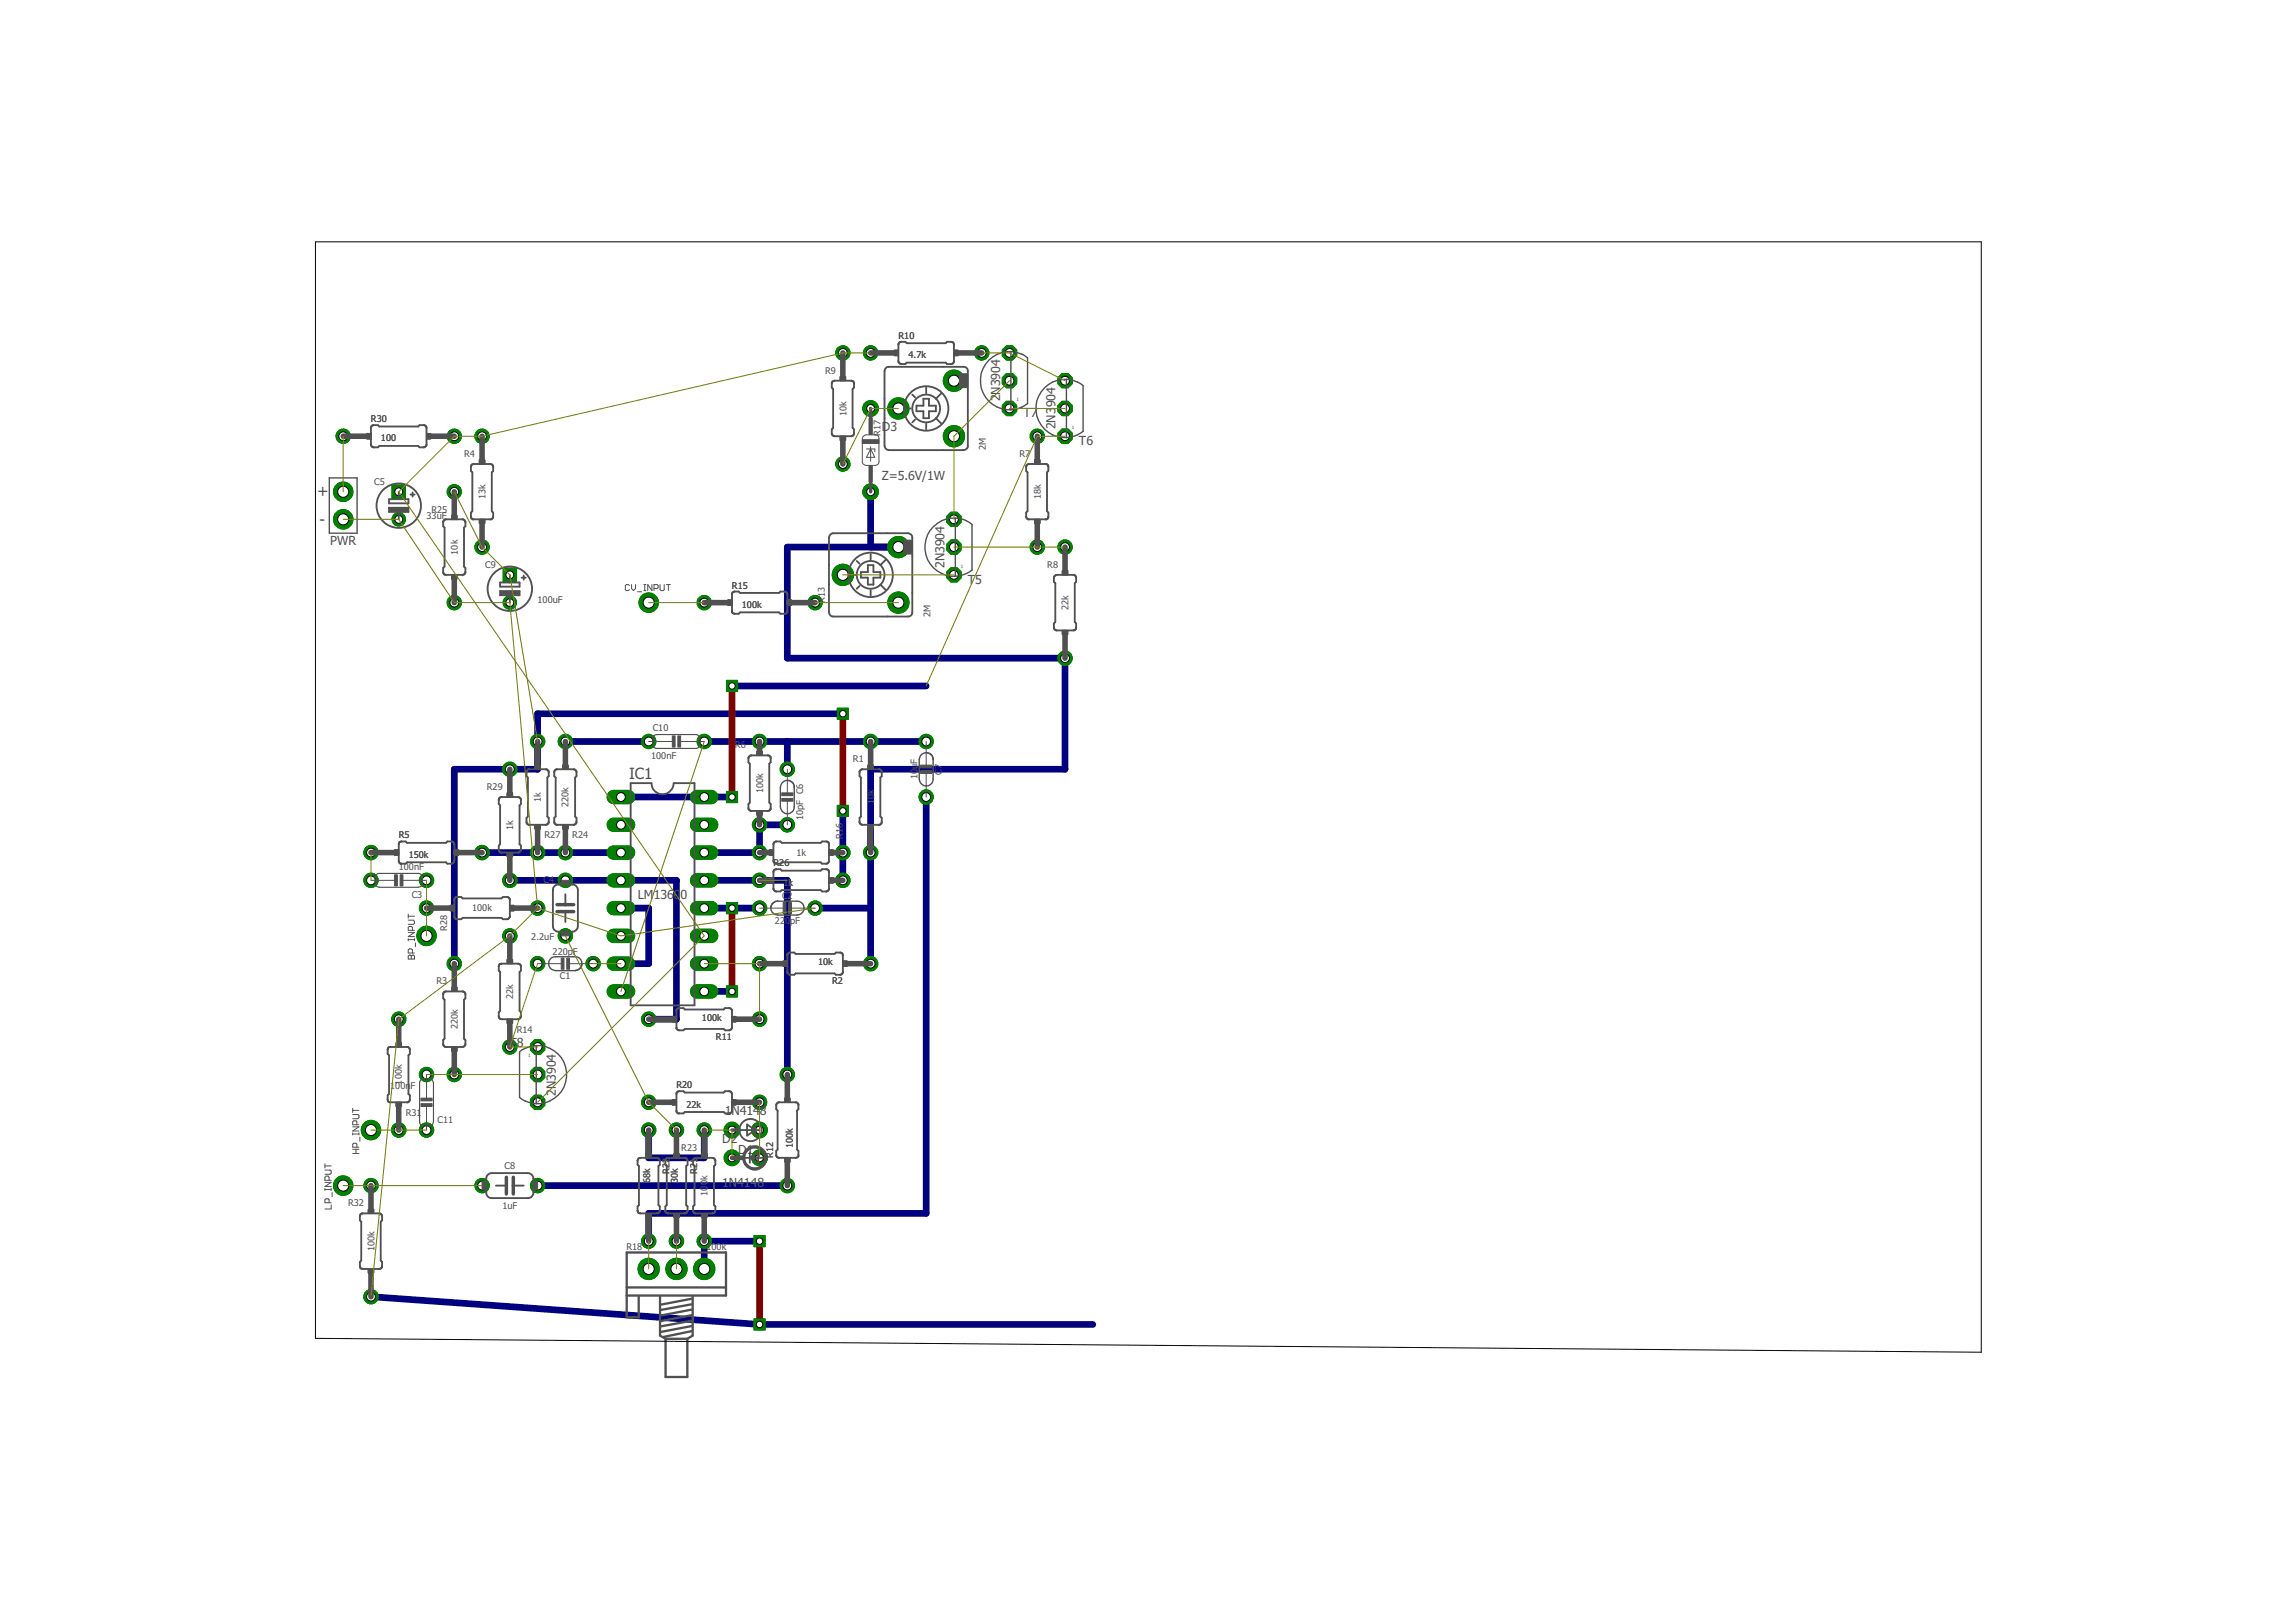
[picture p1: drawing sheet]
<svg xmlns="http://www.w3.org/2000/svg" width="210mm" height="148mm" viewBox="0 0 210 148" stroke-linecap="round" stroke-linejoin="round" font-family="sans-serif">
<defs><g id="words">
<g font-size="1.4" fill="#505050">
<text x="30" y="45.5" transform="rotate(-90 30 45.5)">+</text>
<text x="29.2" y="48">-</text>
<text x="57.5" y="71.2">IC1</text>
</g>
<g font-size="1.1" fill="#505050">
<text x="80.7" y="39.4">D3</text>
<text x="91.5" y="36.7" transform="rotate(-90 91.5 36.7)">2N3904</text>
<text x="93.6" y="38.2">T7</text>
<text x="96.5" y="39.3" transform="rotate(-90 96.5 39.3)">2N3</text>
<text x="96.5" y="37.3" transform="rotate(-90 96.5 37.3)">904</text>
<text x="98.7" y="40.7">T6</text>
<text x="80.7" y="43.9">Z=5.6V/1W</text>
<text x="30.2" y="49.8">PWR</text>
<text x="86.4" y="52" transform="rotate(-90 86.4 52)">2N3904</text>
<text x="88.5" y="53.4">T5</text>
<text x="58.3" y="82.2">LM13600</text>
<text x="46.6" y="95.7">T8</text>
<text x="50.8" y="100.2" transform="rotate(-90 50.8 100.2)">2N3904</text>
<text x="66.3" y="102">1N414</text>
<text x="69.5" y="102">8</text>
<text x="66.1" y="104.5">D2</text>
<text x="67.5" y="105.6">D1</text>
<text x="66.1" y="108.6">1N4148</text>
</g>
<g font-size=".8" fill="#505050">
<text x="75.5" y="34.2">R9</text>
<text x="82.2" y="31">R10</text>
<text x="83.1" y="32.8">4.7k</text>
<text x="33.9" y="38.6">R30</text>
<text x="34.8" y="40.4">100</text>
<text x="42.5" y="41.8">R4</text>
<text x="77.4" y="38" transform="rotate(-90 77.4 38)">10k</text>
<text x="80.5" y="39.9" transform="rotate(-90 80.5 39.9)">R17</text>
<text x="90.2" y="41.2" transform="rotate(-90 90.2 41.2)">2M</text>
<text x="93.2" y="41.8">R7</text>
<text x="34.2" y="44.3">C5</text>
<text x="39" y="47.5">33uF</text>
<text x="39.5" y="46.9">R25</text>
<text x="44.4" y="45.6" transform="rotate(-90 44.4 45.6)">13k</text>
<text x="95.2" y="45.6" transform="rotate(-90 95.2 45.6)">18k</text>
<text x="41.9" y="50.7" transform="rotate(-90 41.9 50.7)">10k</text>
<text x="44.4" y="51.9">C9</text>
<text x="66.9" y="53.8">R15</text>
<text x="95.8" y="52">R8</text>
<text x="49.2" y="55.1">100uF</text>
<text x="67.9" y="55.6">100k</text>
<text x="75.4" y="55.1" transform="rotate(-90 75.4 55.1)">R13</text>
<text x="85.1" y="56.4" transform="rotate(-90 85.1 56.4)">2M</text>
<text x="97.7" y="55.8" transform="rotate(-90 97.7 55.8)">22k</text>
<text x="59.6" y="69.4">100nF</text>
<text x="59.7" y="66.8">C10</text>
<text x="67.2" y="68.4">R6</text>
<text x="78" y="69.7">R1</text>
<text x="83.9" y="71.3" transform="rotate(-90 83.9 71.3)">10uF</text>
<text x="86.1" y="70.8" transform="rotate(-90 86.1 70.8)">C</text>
<text x="86.1" y="70.3" transform="rotate(-90 86.1 70.3)">7</text>
<text x="36.5" y="76.7">R5</text>
<text x="44.5" y="72.3">R29</text>
<text x="46.9" y="75.9" transform="rotate(-90 46.9 75.9)">1k</text>
<text x="49.5" y="73.3" transform="rotate(-90 49.5 73.3)">1k</text>
<text x="49.8" y="76.7">R27</text>
<text x="52" y="73.8" transform="rotate(-90 52 73.8)">220k</text>
<text x="52.3" y="76.7">R24</text>
<text x="69.8" y="72.5" transform="rotate(-90 69.8 72.5)">100k</text>
<text x="73.5" y="75" transform="rotate(-90 73.5 75)">10pF C6</text>
<text x="77.1" y="76.7" transform="rotate(-90 77.1 76.7)">R16</text>
<text x="80" y="73.6" transform="rotate(-90 80 73.6)">10k</text>
<text x="36.5" y="79.5">100nF</text>
<text x="37.4" y="78.5">150k</text>
<text x="37.7" y="82.1">C3</text>
<text x="43.2" y="83.4">100k</text>
<text x="49.7" y="80.8">C4</text>
<text x="70.7" y="79.2">R26</text>
<text x="71.5" y="82.2">C</text>
<text x="71.7" y="81">1</text>
<text x="72" y="82.2">2</text>
<text x="72.1" y="81">k</text>
<text x="72.8" y="78.3">1k</text>
<text x="40.9" y="85.1" transform="rotate(-90 40.9 85.1)">R28</text>
<text x="48.6" y="86">2.2uF</text>
<text x="50.5" y="87.3">220pF</text>
<text x="51.2" y="89.6">C1</text>
<text x="70.9" y="84.5">220pF</text>
<text x="74.8" y="88.3">10k</text>
<text x="39.9" y="90">R3</text>
<text x="41.9" y="94.1" transform="rotate(-90 41.9 94.1)">220k</text>
<text x="46.9" y="91.3" transform="rotate(-90 46.9 91.3)">22k</text>
<text x="47.3" y="94.5">R14</text>
<text x="64.2" y="93.3">100k</text>
<text x="65.5" y="95.1">R11</text>
<text x="76.1" y="90">R2</text>
<text x="35.7" y="99.6">100n</text>
<text x="36.8" y="99.2" transform="rotate(-90 36.8 99.2)">100k</text>
<text x="37.5" y="99.6">F</text>
<text x="61.9" y="99.5">R20</text>
<text x="62.8" y="101.3">22k</text>
<text x="37.1" y="102.1">R31</text>
<text x="40" y="102.7">C11</text>
<text x="46.1" y="106.9">C8</text>
<text x="61.2" y="107.4" transform="rotate(-90 61.2 107.4)">R22</text>
<text x="62.3" y="105.3">R23</text>
<text x="63.8" y="107.4" transform="rotate(-90 63.8 107.4)">R21</text>
<text x="70.7" y="105.9" transform="rotate(-90 70.7 105.9)">R12</text>
<text x="72.5" y="105" transform="rotate(-90 72.5 105)">100k</text>
<text x="31.8" y="110.3">R32</text>
<text x="45.9" y="110.6">1uF</text>
<text x="59.5" y="108.2" transform="rotate(-90 59.5 108.2)">68k</text>
<text x="62" y="108.2" transform="rotate(-90 62 108.2)">30k</text>
<text x="64.7" y="109.4" transform="rotate(-90 64.7 109.4)">10</text>
<text x="64.7" y="108.4" transform="rotate(-90 64.7 108.4)">0k</text>
<text x="34.2" y="114.4" transform="rotate(-90 34.2 114.4)">100k</text>
<text x="57.3" y="114.3">R18</text>
<text x="64.6" y="114.3">100k</text>
</g>
<g font-size=".4" fill="#505050">
<text x="93" y="36.7">1</text>
<text x="98" y="39.3">1</text>
<text x="87.9" y="52">1</text>
<text x="48.3" y="96.7">1</text>
</g>
</g></defs>
<g fill="none" stroke="#000080" stroke-width=".61">
<path d="M79.6 45v5M82.2 50h-10.2v10.2h25.4v10.2h-17.8v17.7M44.1 78h12.7M51.7 67.8h7.6M56.8 72.9h10.2M64.4 67.8h20.3M67 62.7h17.7M72 67.8v2.6M72 75.4h-2.5v2.6h-5.1M77.1 65.3h-27.9v5.1h-7.6v17.7M77.1 74.2v6.3M84.7 72.9v38.1h-25.4v2.5"/>
<path d="M46.6 80.5h15.3v12.7h-2.6M56.8 83.1h2.5v5h-2.5M64.4 83.1h5.1M64.4 80.5h7.6v17.8M64.4 90.7h2.6M74.5 83.1h5.1M33.9 118.6l35.6 2.5h30.4M49.2 108.4h22.8M59.3 103.4v2.5h5.1v-2.5M69.5 113.5h-5.1v2.6"/>
</g>
<circle cx="39" cy="85.6" r=".89" fill="#008000" stroke="#008000" stroke-width=".09"/>
<circle cx="39" cy="85.6" r=".51" fill="#fff" stroke="#000" stroke-width=".09"/>
<circle cx="49.2" cy="88.1" r=".66" fill="#008000" stroke="#008000" stroke-width=".09"/>
<circle cx="49.2" cy="88.1" r=".4" fill="#fff" stroke="#000" stroke-width=".09"/>
<circle cx="54.3" cy="88.1" r=".66" fill="#008000" stroke="#008000" stroke-width=".09"/>
<circle cx="54.3" cy="88.1" r=".4" fill="#fff" stroke="#000" stroke-width=".09"/>
<circle cx="64.4" cy="67.8" r=".66" fill="#008000" stroke="#008000" stroke-width=".09"/>
<circle cx="64.4" cy="67.8" r=".4" fill="#fff" stroke="#000" stroke-width=".09"/>
<circle cx="59.3" cy="67.8" r=".66" fill="#008000" stroke="#008000" stroke-width=".09"/>
<circle cx="59.3" cy="67.8" r=".4" fill="#fff" stroke="#000" stroke-width=".09"/>
<circle cx="39" cy="98.3" r=".66" fill="#008000" stroke="#008000" stroke-width=".09"/>
<circle cx="39" cy="98.3" r=".4" fill="#fff" stroke="#000" stroke-width=".09"/>
<circle cx="39" cy="103.4" r=".66" fill="#008000" stroke="#008000" stroke-width=".09"/>
<circle cx="39" cy="103.4" r=".4" fill="#fff" stroke="#000" stroke-width=".09"/>
<circle cx="74.5" cy="83.1" r=".66" fill="#008000" stroke="#008000" stroke-width=".09"/>
<circle cx="74.5" cy="83.1" r=".4" fill="#fff" stroke="#000" stroke-width=".09"/>
<circle cx="69.5" cy="83.1" r=".66" fill="#008000" stroke="#008000" stroke-width=".09"/>
<circle cx="69.5" cy="83.1" r=".4" fill="#fff" stroke="#000" stroke-width=".09"/>
<circle cx="33.9" cy="80.5" r=".66" fill="#008000" stroke="#008000" stroke-width=".09"/>
<circle cx="33.9" cy="80.5" r=".4" fill="#fff" stroke="#000" stroke-width=".09"/>
<circle cx="39" cy="80.5" r=".66" fill="#008000" stroke="#008000" stroke-width=".09"/>
<circle cx="39" cy="80.5" r=".4" fill="#fff" stroke="#000" stroke-width=".09"/>
<circle cx="51.7" cy="80.5" r=".66" fill="#008000" stroke="#008000" stroke-width=".09"/>
<circle cx="51.7" cy="80.5" r=".4" fill="#fff" stroke="#000" stroke-width=".09"/>
<circle cx="51.7" cy="85.6" r=".66" fill="#008000" stroke="#008000" stroke-width=".09"/>
<circle cx="51.7" cy="85.6" r=".4" fill="#fff" stroke="#000" stroke-width=".09"/>
<circle cx="36.5" cy="47.5" r=".61" fill="#008000" stroke="#008000" stroke-width=".09"/>
<circle cx="36.5" cy="47.5" r=".36" fill="#fff" stroke="#000" stroke-width=".09"/>
<path d="M35.9 44.4h1.2v1.2h-1.2z" fill="#008000" stroke="#008000" stroke-width=".09"/>
<circle cx="36.5" cy="45" r=".36" fill="#fff" stroke="#000" stroke-width=".09"/>
<circle cx="72" cy="75.4" r=".66" fill="#008000" stroke="#008000" stroke-width=".09"/>
<circle cx="72" cy="75.4" r=".4" fill="#fff" stroke="#000" stroke-width=".09"/>
<circle cx="72" cy="70.4" r=".66" fill="#008000" stroke="#008000" stroke-width=".09"/>
<circle cx="72" cy="70.4" r=".4" fill="#fff" stroke="#000" stroke-width=".09"/>
<circle cx="84.7" cy="72.9" r=".66" fill="#008000" stroke="#008000" stroke-width=".09"/>
<circle cx="84.7" cy="72.9" r=".4" fill="#fff" stroke="#000" stroke-width=".09"/>
<circle cx="84.7" cy="67.8" r=".66" fill="#008000" stroke="#008000" stroke-width=".09"/>
<circle cx="84.7" cy="67.8" r=".4" fill="#fff" stroke="#000" stroke-width=".09"/>
<circle cx="44.1" cy="108.4" r=".66" fill="#008000" stroke="#008000" stroke-width=".09"/>
<circle cx="44.1" cy="108.4" r=".4" fill="#fff" stroke="#000" stroke-width=".09"/>
<circle cx="49.2" cy="108.4" r=".66" fill="#008000" stroke="#008000" stroke-width=".09"/>
<circle cx="49.2" cy="108.4" r=".4" fill="#fff" stroke="#000" stroke-width=".09"/>
<circle cx="46.6" cy="55.1" r=".61" fill="#008000" stroke="#008000" stroke-width=".09"/>
<circle cx="46.6" cy="55.1" r=".36" fill="#fff" stroke="#000" stroke-width=".09"/>
<path d="M46 52h1.2v1.2h-1.2z" fill="#008000" stroke="#008000" stroke-width=".09"/>
<circle cx="46.6" cy="52.6" r=".36" fill="#fff" stroke="#000" stroke-width=".09"/>
<circle cx="59.3" cy="55.1" r=".89" fill="#008000" stroke="#008000" stroke-width=".09"/>
<circle cx="59.3" cy="55.1" r=".51" fill="#fff" stroke="#000" stroke-width=".09"/>
<circle cx="67" cy="103.4" r=".72" fill="#008000" stroke="#008000" stroke-width=".09"/>
<circle cx="67" cy="103.4" r=".36" fill="#fff" stroke="#000" stroke-width=".09"/>
<circle cx="69.5" cy="103.4" r=".72" fill="#008000" stroke="#008000" stroke-width=".09"/>
<circle cx="69.5" cy="103.4" r=".36" fill="#fff" stroke="#000" stroke-width=".09"/>
<circle cx="67" cy="105.9" r=".72" fill="#008000" stroke="#008000" stroke-width=".09"/>
<circle cx="67" cy="105.9" r=".36" fill="#fff" stroke="#000" stroke-width=".09"/>
<circle cx="69.5" cy="105.9" r=".72" fill="#008000" stroke="#008000" stroke-width=".09"/>
<circle cx="69.5" cy="105.9" r=".36" fill="#fff" stroke="#000" stroke-width=".09"/>
<circle cx="79.6" cy="37.4" r=".72" fill="#008000" stroke="#008000" stroke-width=".09"/>
<circle cx="79.6" cy="37.4" r=".36" fill="#fff" stroke="#000" stroke-width=".09"/>
<circle cx="79.6" cy="45" r=".72" fill="#008000" stroke="#008000" stroke-width=".09"/>
<circle cx="79.6" cy="45" r=".36" fill="#fff" stroke="#000" stroke-width=".09"/>
<circle cx="33.9" cy="103.4" r=".89" fill="#008000" stroke="#008000" stroke-width=".09"/>
<circle cx="33.9" cy="103.4" r=".51" fill="#fff" stroke="#000" stroke-width=".09"/>
<path d="M56.1 72.9h1.3" fill="none" stroke="#008000" stroke-width="1.3"/>
<circle cx="56.8" cy="72.9" r=".4" fill="#fff" stroke="#000" stroke-width=".09"/>
<path d="M56.1 75.4h1.3" fill="none" stroke="#008000" stroke-width="1.3"/>
<circle cx="56.8" cy="75.4" r=".4" fill="#fff" stroke="#000" stroke-width=".09"/>
<path d="M56.1 88.1h1.3" fill="none" stroke="#008000" stroke-width="1.3"/>
<circle cx="56.8" cy="88.1" r=".4" fill="#fff" stroke="#000" stroke-width=".09"/>
<path d="M56.1 90.7h1.3" fill="none" stroke="#008000" stroke-width="1.3"/>
<circle cx="56.8" cy="90.7" r=".4" fill="#fff" stroke="#000" stroke-width=".09"/>
<path d="M56.1 78h1.3" fill="none" stroke="#008000" stroke-width="1.3"/>
<circle cx="56.8" cy="78" r=".4" fill="#fff" stroke="#000" stroke-width=".09"/>
<path d="M56.1 80.5h1.3" fill="none" stroke="#008000" stroke-width="1.3"/>
<circle cx="56.8" cy="80.5" r=".4" fill="#fff" stroke="#000" stroke-width=".09"/>
<path d="M56.1 85.6h1.3" fill="none" stroke="#008000" stroke-width="1.3"/>
<circle cx="56.8" cy="85.6" r=".4" fill="#fff" stroke="#000" stroke-width=".09"/>
<path d="M56.1 83.1h1.3" fill="none" stroke="#008000" stroke-width="1.3"/>
<circle cx="56.8" cy="83.1" r=".4" fill="#fff" stroke="#000" stroke-width=".09"/>
<path d="M63.8 90.7h1.2" fill="none" stroke="#008000" stroke-width="1.3"/>
<circle cx="64.4" cy="90.7" r=".4" fill="#fff" stroke="#000" stroke-width=".09"/>
<path d="M63.8 88.1h1.2" fill="none" stroke="#008000" stroke-width="1.3"/>
<circle cx="64.4" cy="88.1" r=".4" fill="#fff" stroke="#000" stroke-width=".09"/>
<path d="M63.8 85.6h1.2" fill="none" stroke="#008000" stroke-width="1.3"/>
<circle cx="64.4" cy="85.6" r=".4" fill="#fff" stroke="#000" stroke-width=".09"/>
<path d="M63.8 83.1h1.2" fill="none" stroke="#008000" stroke-width="1.3"/>
<circle cx="64.4" cy="83.1" r=".4" fill="#fff" stroke="#000" stroke-width=".09"/>
<path d="M63.8 80.5h1.2" fill="none" stroke="#008000" stroke-width="1.3"/>
<circle cx="64.4" cy="80.5" r=".4" fill="#fff" stroke="#000" stroke-width=".09"/>
<path d="M63.8 78h1.2" fill="none" stroke="#008000" stroke-width="1.3"/>
<circle cx="64.4" cy="78" r=".4" fill="#fff" stroke="#000" stroke-width=".09"/>
<path d="M63.8 75.4h1.2" fill="none" stroke="#008000" stroke-width="1.3"/>
<circle cx="64.4" cy="75.4" r=".4" fill="#fff" stroke="#000" stroke-width=".09"/>
<path d="M63.8 72.9h1.2" fill="none" stroke="#008000" stroke-width="1.3"/>
<circle cx="64.4" cy="72.9" r=".4" fill="#fff" stroke="#000" stroke-width=".09"/>
<circle cx="31.4" cy="108.4" r=".89" fill="#008000" stroke="#008000" stroke-width=".09"/>
<circle cx="31.4" cy="108.4" r=".51" fill="#fff" stroke="#000" stroke-width=".09"/>
<circle cx="31.4" cy="47.5" r=".89" fill="#008000" stroke="#008000" stroke-width=".09"/>
<circle cx="31.4" cy="47.5" r=".51" fill="#fff" stroke="#000" stroke-width=".09"/>
<circle cx="31.4" cy="45" r=".89" fill="#008000" stroke="#008000" stroke-width=".09"/>
<circle cx="31.4" cy="45" r=".51" fill="#fff" stroke="#000" stroke-width=".09"/>
<circle cx="79.6" cy="67.8" r=".66" fill="#008000" stroke="#008000" stroke-width=".09"/>
<circle cx="79.6" cy="67.8" r=".4" fill="#fff" stroke="#000" stroke-width=".09"/>
<circle cx="79.6" cy="78" r=".66" fill="#008000" stroke="#008000" stroke-width=".09"/>
<circle cx="79.6" cy="78" r=".4" fill="#fff" stroke="#000" stroke-width=".09"/>
<circle cx="79.6" cy="32.3" r=".66" fill="#008000" stroke="#008000" stroke-width=".09"/>
<circle cx="79.6" cy="32.3" r=".4" fill="#fff" stroke="#000" stroke-width=".09"/>
<circle cx="89.8" cy="32.3" r=".66" fill="#008000" stroke="#008000" stroke-width=".09"/>
<circle cx="89.8" cy="32.3" r=".4" fill="#fff" stroke="#000" stroke-width=".09"/>
<circle cx="69.5" cy="93.2" r=".66" fill="#008000" stroke="#008000" stroke-width=".09"/>
<circle cx="69.5" cy="93.2" r=".4" fill="#fff" stroke="#000" stroke-width=".09"/>
<circle cx="59.3" cy="93.2" r=".66" fill="#008000" stroke="#008000" stroke-width=".09"/>
<circle cx="59.3" cy="93.2" r=".4" fill="#fff" stroke="#000" stroke-width=".09"/>
<circle cx="72" cy="108.4" r=".66" fill="#008000" stroke="#008000" stroke-width=".09"/>
<circle cx="72" cy="108.4" r=".4" fill="#fff" stroke="#000" stroke-width=".09"/>
<circle cx="72" cy="98.3" r=".66" fill="#008000" stroke="#008000" stroke-width=".09"/>
<circle cx="72" cy="98.3" r=".4" fill="#fff" stroke="#000" stroke-width=".09"/>
<circle cx="77.1" cy="52.6" r=".97" fill="#008000" stroke="#008000" stroke-width=".09"/>
<circle cx="77.1" cy="52.6" r=".51" fill="#fff" stroke="#000" stroke-width=".09"/>
<circle cx="82.2" cy="55.1" r=".97" fill="#008000" stroke="#008000" stroke-width=".09"/>
<circle cx="82.2" cy="55.1" r=".51" fill="#fff" stroke="#000" stroke-width=".09"/>
<circle cx="82.2" cy="50" r=".97" fill="#008000" stroke="#008000" stroke-width=".09"/>
<circle cx="82.2" cy="50" r=".51" fill="#fff" stroke="#000" stroke-width=".09"/>
<circle cx="46.6" cy="95.8" r=".66" fill="#008000" stroke="#008000" stroke-width=".09"/>
<circle cx="46.6" cy="95.8" r=".4" fill="#fff" stroke="#000" stroke-width=".09"/>
<circle cx="46.6" cy="85.6" r=".66" fill="#008000" stroke="#008000" stroke-width=".09"/>
<circle cx="46.6" cy="85.6" r=".4" fill="#fff" stroke="#000" stroke-width=".09"/>
<circle cx="64.4" cy="55.1" r=".66" fill="#008000" stroke="#008000" stroke-width=".09"/>
<circle cx="64.4" cy="55.1" r=".4" fill="#fff" stroke="#000" stroke-width=".09"/>
<circle cx="74.5" cy="55.1" r=".66" fill="#008000" stroke="#008000" stroke-width=".09"/>
<circle cx="74.5" cy="55.1" r=".4" fill="#fff" stroke="#000" stroke-width=".09"/>
<circle cx="77.1" cy="78" r=".66" fill="#008000" stroke="#008000" stroke-width=".09"/>
<circle cx="77.1" cy="78" r=".4" fill="#fff" stroke="#000" stroke-width=".09"/>
<circle cx="69.5" cy="78" r=".66" fill="#008000" stroke="#008000" stroke-width=".09"/>
<circle cx="69.5" cy="78" r=".4" fill="#fff" stroke="#000" stroke-width=".09"/>
<circle cx="82.2" cy="37.4" r=".97" fill="#008000" stroke="#008000" stroke-width=".09"/>
<circle cx="82.2" cy="37.4" r=".51" fill="#fff" stroke="#000" stroke-width=".09"/>
<circle cx="87.2" cy="39.9" r=".97" fill="#008000" stroke="#008000" stroke-width=".09"/>
<circle cx="87.2" cy="39.9" r=".51" fill="#fff" stroke="#000" stroke-width=".09"/>
<circle cx="87.2" cy="34.8" r=".97" fill="#008000" stroke="#008000" stroke-width=".09"/>
<circle cx="87.2" cy="34.8" r=".51" fill="#fff" stroke="#000" stroke-width=".09"/>
<circle cx="59.3" cy="116.1" r=".97" fill="#008000" stroke="#008000" stroke-width=".09"/>
<circle cx="59.3" cy="116.1" r=".51" fill="#fff" stroke="#000" stroke-width=".09"/>
<circle cx="61.9" cy="116.1" r=".97" fill="#008000" stroke="#008000" stroke-width=".09"/>
<circle cx="61.9" cy="116.1" r=".51" fill="#fff" stroke="#000" stroke-width=".09"/>
<circle cx="64.4" cy="116.1" r=".97" fill="#008000" stroke="#008000" stroke-width=".09"/>
<circle cx="64.4" cy="116.1" r=".51" fill="#fff" stroke="#000" stroke-width=".09"/>
<circle cx="79.6" cy="88.1" r=".66" fill="#008000" stroke="#008000" stroke-width=".09"/>
<circle cx="79.6" cy="88.1" r=".4" fill="#fff" stroke="#000" stroke-width=".09"/>
<circle cx="69.5" cy="88.1" r=".66" fill="#008000" stroke="#008000" stroke-width=".09"/>
<circle cx="69.5" cy="88.1" r=".4" fill="#fff" stroke="#000" stroke-width=".09"/>
<circle cx="59.3" cy="100.8" r=".66" fill="#008000" stroke="#008000" stroke-width=".09"/>
<circle cx="59.3" cy="100.8" r=".4" fill="#fff" stroke="#000" stroke-width=".09"/>
<circle cx="69.5" cy="100.8" r=".66" fill="#008000" stroke="#008000" stroke-width=".09"/>
<circle cx="69.5" cy="100.8" r=".4" fill="#fff" stroke="#000" stroke-width=".09"/>
<circle cx="61.9" cy="103.4" r=".66" fill="#008000" stroke="#008000" stroke-width=".09"/>
<circle cx="61.9" cy="103.4" r=".4" fill="#fff" stroke="#000" stroke-width=".09"/>
<circle cx="61.9" cy="113.5" r=".66" fill="#008000" stroke="#008000" stroke-width=".09"/>
<circle cx="61.9" cy="113.5" r=".4" fill="#fff" stroke="#000" stroke-width=".09"/>
<circle cx="59.3" cy="103.4" r=".66" fill="#008000" stroke="#008000" stroke-width=".09"/>
<circle cx="59.3" cy="103.4" r=".4" fill="#fff" stroke="#000" stroke-width=".09"/>
<circle cx="59.3" cy="113.5" r=".66" fill="#008000" stroke="#008000" stroke-width=".09"/>
<circle cx="59.3" cy="113.5" r=".4" fill="#fff" stroke="#000" stroke-width=".09"/>
<circle cx="64.4" cy="103.4" r=".66" fill="#008000" stroke="#008000" stroke-width=".09"/>
<circle cx="64.4" cy="103.4" r=".4" fill="#fff" stroke="#000" stroke-width=".09"/>
<circle cx="64.4" cy="113.5" r=".66" fill="#008000" stroke="#008000" stroke-width=".09"/>
<circle cx="64.4" cy="113.5" r=".4" fill="#fff" stroke="#000" stroke-width=".09"/>
<circle cx="51.7" cy="78" r=".66" fill="#008000" stroke="#008000" stroke-width=".09"/>
<circle cx="51.7" cy="78" r=".4" fill="#fff" stroke="#000" stroke-width=".09"/>
<circle cx="51.7" cy="67.8" r=".66" fill="#008000" stroke="#008000" stroke-width=".09"/>
<circle cx="51.7" cy="67.8" r=".4" fill="#fff" stroke="#000" stroke-width=".09"/>
<circle cx="41.6" cy="45" r=".66" fill="#008000" stroke="#008000" stroke-width=".09"/>
<circle cx="41.6" cy="45" r=".4" fill="#fff" stroke="#000" stroke-width=".09"/>
<circle cx="41.6" cy="55.1" r=".66" fill="#008000" stroke="#008000" stroke-width=".09"/>
<circle cx="41.6" cy="55.1" r=".4" fill="#fff" stroke="#000" stroke-width=".09"/>
<circle cx="69.5" cy="80.5" r=".66" fill="#008000" stroke="#008000" stroke-width=".09"/>
<circle cx="69.5" cy="80.5" r=".4" fill="#fff" stroke="#000" stroke-width=".09"/>
<circle cx="77.1" cy="80.5" r=".66" fill="#008000" stroke="#008000" stroke-width=".09"/>
<circle cx="77.1" cy="80.5" r=".4" fill="#fff" stroke="#000" stroke-width=".09"/>
<circle cx="49.2" cy="78" r=".66" fill="#008000" stroke="#008000" stroke-width=".09"/>
<circle cx="49.2" cy="78" r=".4" fill="#fff" stroke="#000" stroke-width=".09"/>
<circle cx="49.2" cy="67.8" r=".66" fill="#008000" stroke="#008000" stroke-width=".09"/>
<circle cx="49.2" cy="67.8" r=".4" fill="#fff" stroke="#000" stroke-width=".09"/>
<circle cx="39" cy="83.1" r=".66" fill="#008000" stroke="#008000" stroke-width=".09"/>
<circle cx="39" cy="83.1" r=".4" fill="#fff" stroke="#000" stroke-width=".09"/>
<circle cx="49.2" cy="83.1" r=".66" fill="#008000" stroke="#008000" stroke-width=".09"/>
<circle cx="49.2" cy="83.1" r=".4" fill="#fff" stroke="#000" stroke-width=".09"/>
<circle cx="46.6" cy="70.4" r=".66" fill="#008000" stroke="#008000" stroke-width=".09"/>
<circle cx="46.6" cy="70.4" r=".4" fill="#fff" stroke="#000" stroke-width=".09"/>
<circle cx="46.6" cy="80.5" r=".66" fill="#008000" stroke="#008000" stroke-width=".09"/>
<circle cx="46.6" cy="80.5" r=".4" fill="#fff" stroke="#000" stroke-width=".09"/>
<circle cx="41.6" cy="88.1" r=".66" fill="#008000" stroke="#008000" stroke-width=".09"/>
<circle cx="41.6" cy="88.1" r=".4" fill="#fff" stroke="#000" stroke-width=".09"/>
<circle cx="41.6" cy="98.3" r=".66" fill="#008000" stroke="#008000" stroke-width=".09"/>
<circle cx="41.6" cy="98.3" r=".4" fill="#fff" stroke="#000" stroke-width=".09"/>
<circle cx="31.4" cy="39.9" r=".66" fill="#008000" stroke="#008000" stroke-width=".09"/>
<circle cx="31.4" cy="39.9" r=".4" fill="#fff" stroke="#000" stroke-width=".09"/>
<circle cx="41.6" cy="39.9" r=".66" fill="#008000" stroke="#008000" stroke-width=".09"/>
<circle cx="41.6" cy="39.9" r=".4" fill="#fff" stroke="#000" stroke-width=".09"/>
<circle cx="36.5" cy="103.4" r=".66" fill="#008000" stroke="#008000" stroke-width=".09"/>
<circle cx="36.5" cy="103.4" r=".4" fill="#fff" stroke="#000" stroke-width=".09"/>
<circle cx="36.5" cy="93.2" r=".66" fill="#008000" stroke="#008000" stroke-width=".09"/>
<circle cx="36.5" cy="93.2" r=".4" fill="#fff" stroke="#000" stroke-width=".09"/>
<circle cx="33.9" cy="108.4" r=".66" fill="#008000" stroke="#008000" stroke-width=".09"/>
<circle cx="33.9" cy="108.4" r=".4" fill="#fff" stroke="#000" stroke-width=".09"/>
<circle cx="33.9" cy="118.6" r=".66" fill="#008000" stroke="#008000" stroke-width=".09"/>
<circle cx="33.9" cy="118.6" r=".4" fill="#fff" stroke="#000" stroke-width=".09"/>
<circle cx="44.1" cy="39.9" r=".66" fill="#008000" stroke="#008000" stroke-width=".09"/>
<circle cx="44.1" cy="39.9" r=".4" fill="#fff" stroke="#000" stroke-width=".09"/>
<circle cx="44.1" cy="50" r=".66" fill="#008000" stroke="#008000" stroke-width=".09"/>
<circle cx="44.1" cy="50" r=".4" fill="#fff" stroke="#000" stroke-width=".09"/>
<circle cx="33.9" cy="78" r=".66" fill="#008000" stroke="#008000" stroke-width=".09"/>
<circle cx="33.9" cy="78" r=".4" fill="#fff" stroke="#000" stroke-width=".09"/>
<circle cx="44.1" cy="78" r=".66" fill="#008000" stroke="#008000" stroke-width=".09"/>
<circle cx="44.1" cy="78" r=".4" fill="#fff" stroke="#000" stroke-width=".09"/>
<circle cx="69.5" cy="67.8" r=".66" fill="#008000" stroke="#008000" stroke-width=".09"/>
<circle cx="69.5" cy="67.8" r=".4" fill="#fff" stroke="#000" stroke-width=".09"/>
<circle cx="69.5" cy="75.4" r=".66" fill="#008000" stroke="#008000" stroke-width=".09"/>
<circle cx="69.5" cy="75.4" r=".4" fill="#fff" stroke="#000" stroke-width=".09"/>
<circle cx="94.9" cy="39.9" r=".66" fill="#008000" stroke="#008000" stroke-width=".09"/>
<circle cx="94.9" cy="39.9" r=".4" fill="#fff" stroke="#000" stroke-width=".09"/>
<circle cx="94.9" cy="50" r=".66" fill="#008000" stroke="#008000" stroke-width=".09"/>
<circle cx="94.9" cy="50" r=".4" fill="#fff" stroke="#000" stroke-width=".09"/>
<circle cx="97.4" cy="50" r=".66" fill="#008000" stroke="#008000" stroke-width=".09"/>
<circle cx="97.4" cy="50" r=".4" fill="#fff" stroke="#000" stroke-width=".09"/>
<circle cx="97.4" cy="60.2" r=".66" fill="#008000" stroke="#008000" stroke-width=".09"/>
<circle cx="97.4" cy="60.2" r=".4" fill="#fff" stroke="#000" stroke-width=".09"/>
<circle cx="77.1" cy="32.3" r=".66" fill="#008000" stroke="#008000" stroke-width=".09"/>
<circle cx="77.1" cy="32.3" r=".4" fill="#fff" stroke="#000" stroke-width=".09"/>
<circle cx="77.1" cy="42.4" r=".66" fill="#008000" stroke="#008000" stroke-width=".09"/>
<circle cx="77.1" cy="42.4" r=".4" fill="#fff" stroke="#000" stroke-width=".09"/>
<circle cx="87.2" cy="47.5" r=".71" fill="#008000" stroke="#008000" stroke-width=".09"/>
<circle cx="87.2" cy="47.5" r=".4" fill="#fff" stroke="#000" stroke-width=".09"/>
<circle cx="87.2" cy="52.6" r=".71" fill="#008000" stroke="#008000" stroke-width=".09"/>
<circle cx="87.2" cy="52.6" r=".4" fill="#fff" stroke="#000" stroke-width=".09"/>
<circle cx="87.2" cy="50" r=".71" fill="#008000" stroke="#008000" stroke-width=".09"/>
<circle cx="87.2" cy="50" r=".4" fill="#fff" stroke="#000" stroke-width=".09"/>
<circle cx="97.4" cy="34.8" r=".71" fill="#008000" stroke="#008000" stroke-width=".09"/>
<circle cx="97.4" cy="34.8" r=".4" fill="#fff" stroke="#000" stroke-width=".09"/>
<circle cx="97.4" cy="39.9" r=".71" fill="#008000" stroke="#008000" stroke-width=".09"/>
<circle cx="97.4" cy="39.9" r=".4" fill="#fff" stroke="#000" stroke-width=".09"/>
<circle cx="97.4" cy="37.4" r=".71" fill="#008000" stroke="#008000" stroke-width=".09"/>
<circle cx="97.4" cy="37.4" r=".4" fill="#fff" stroke="#000" stroke-width=".09"/>
<circle cx="92.3" cy="32.3" r=".71" fill="#008000" stroke="#008000" stroke-width=".09"/>
<circle cx="92.3" cy="32.3" r=".4" fill="#fff" stroke="#000" stroke-width=".09"/>
<circle cx="92.3" cy="37.4" r=".71" fill="#008000" stroke="#008000" stroke-width=".09"/>
<circle cx="92.3" cy="37.4" r=".4" fill="#fff" stroke="#000" stroke-width=".09"/>
<circle cx="92.3" cy="34.8" r=".71" fill="#008000" stroke="#008000" stroke-width=".09"/>
<circle cx="92.3" cy="34.8" r=".4" fill="#fff" stroke="#000" stroke-width=".09"/>
<circle cx="49.2" cy="100.8" r=".71" fill="#008000" stroke="#008000" stroke-width=".09"/>
<circle cx="49.2" cy="100.8" r=".4" fill="#fff" stroke="#000" stroke-width=".09"/>
<circle cx="49.2" cy="95.8" r=".71" fill="#008000" stroke="#008000" stroke-width=".09"/>
<circle cx="49.2" cy="95.8" r=".4" fill="#fff" stroke="#000" stroke-width=".09"/>
<circle cx="49.2" cy="98.3" r=".71" fill="#008000" stroke="#008000" stroke-width=".09"/>
<circle cx="49.2" cy="98.3" r=".4" fill="#fff" stroke="#000" stroke-width=".09"/>
<path d="M69 113h1v1h-1z" fill="#008000" stroke="#008000" stroke-width=".09"/>
<circle cx="69.5" cy="113.5" r=".3" fill="#fff" stroke="#000" stroke-width=".09"/>
<path d="M69 120.6h1v1h-1z" fill="#008000" stroke="#008000" stroke-width=".09"/>
<circle cx="69.5" cy="121.1" r=".3" fill="#fff" stroke="#000" stroke-width=".09"/>
<path d="M76.6 73.7h1v1h-1z" fill="#008000" stroke="#008000" stroke-width=".09"/>
<circle cx="77.1" cy="74.2" r=".3" fill="#fff" stroke="#000" stroke-width=".09"/>
<path d="M76.6 64.8h1v1h-1z" fill="#008000" stroke="#008000" stroke-width=".09"/>
<circle cx="77.1" cy="65.3" r=".3" fill="#fff" stroke="#000" stroke-width=".09"/>
<path d="M66.4 90.2h1.1v1h-1.1z" fill="#008000" stroke="#008000" stroke-width=".09"/>
<circle cx="67" cy="90.7" r=".3" fill="#fff" stroke="#000" stroke-width=".09"/>
<path d="M66.4 82.5h1.1v1.1h-1.1z" fill="#008000" stroke="#008000" stroke-width=".09"/>
<circle cx="67" cy="83.1" r=".3" fill="#fff" stroke="#000" stroke-width=".09"/>
<path d="M66.4 72.4h1.1v1h-1.1z" fill="#008000" stroke="#008000" stroke-width=".09"/>
<circle cx="67" cy="72.9" r=".3" fill="#fff" stroke="#000" stroke-width=".09"/>
<path d="M66.4 62.2h1.1v1h-1.1z" fill="#008000" stroke="#008000" stroke-width=".09"/>
<circle cx="67" cy="62.7" r=".3" fill="#fff" stroke="#000" stroke-width=".09"/>
<path d="M67 62.7v10.2M77.1 65.3v8.9M67 83.1v7.6M69.5 113.5v7.6" fill="none" stroke="#800000" stroke-width=".61"/>
<circle cx="39" cy="85.6" r=".89" fill="#008000" stroke="#008000" stroke-width=".09"/>
<circle cx="39" cy="85.6" r=".51" fill="#fff" stroke="#000" stroke-width=".09"/>
<circle cx="49.2" cy="88.1" r=".66" fill="#008000" stroke="#008000" stroke-width=".09"/>
<circle cx="49.2" cy="88.1" r=".4" fill="#fff" stroke="#000" stroke-width=".09"/>
<circle cx="54.3" cy="88.1" r=".66" fill="#008000" stroke="#008000" stroke-width=".09"/>
<circle cx="54.3" cy="88.1" r=".4" fill="#fff" stroke="#000" stroke-width=".09"/>
<circle cx="64.4" cy="67.8" r=".66" fill="#008000" stroke="#008000" stroke-width=".09"/>
<circle cx="64.4" cy="67.8" r=".4" fill="#fff" stroke="#000" stroke-width=".09"/>
<circle cx="59.3" cy="67.8" r=".66" fill="#008000" stroke="#008000" stroke-width=".09"/>
<circle cx="59.3" cy="67.8" r=".4" fill="#fff" stroke="#000" stroke-width=".09"/>
<circle cx="39" cy="98.3" r=".66" fill="#008000" stroke="#008000" stroke-width=".09"/>
<circle cx="39" cy="98.3" r=".4" fill="#fff" stroke="#000" stroke-width=".09"/>
<circle cx="39" cy="103.4" r=".66" fill="#008000" stroke="#008000" stroke-width=".09"/>
<circle cx="39" cy="103.4" r=".4" fill="#fff" stroke="#000" stroke-width=".09"/>
<circle cx="74.5" cy="83.1" r=".66" fill="#008000" stroke="#008000" stroke-width=".09"/>
<circle cx="74.5" cy="83.1" r=".4" fill="#fff" stroke="#000" stroke-width=".09"/>
<circle cx="69.5" cy="83.1" r=".66" fill="#008000" stroke="#008000" stroke-width=".09"/>
<circle cx="69.5" cy="83.1" r=".4" fill="#fff" stroke="#000" stroke-width=".09"/>
<circle cx="33.9" cy="80.5" r=".66" fill="#008000" stroke="#008000" stroke-width=".09"/>
<circle cx="33.9" cy="80.5" r=".4" fill="#fff" stroke="#000" stroke-width=".09"/>
<circle cx="39" cy="80.5" r=".66" fill="#008000" stroke="#008000" stroke-width=".09"/>
<circle cx="39" cy="80.5" r=".4" fill="#fff" stroke="#000" stroke-width=".09"/>
<circle cx="51.7" cy="80.5" r=".66" fill="#008000" stroke="#008000" stroke-width=".09"/>
<circle cx="51.7" cy="80.5" r=".4" fill="#fff" stroke="#000" stroke-width=".09"/>
<circle cx="51.7" cy="85.6" r=".66" fill="#008000" stroke="#008000" stroke-width=".09"/>
<circle cx="51.7" cy="85.6" r=".4" fill="#fff" stroke="#000" stroke-width=".09"/>
<circle cx="36.5" cy="47.5" r=".61" fill="#008000" stroke="#008000" stroke-width=".09"/>
<circle cx="36.5" cy="47.5" r=".36" fill="#fff" stroke="#000" stroke-width=".09"/>
<path d="M35.9 44.4h1.2v1.2h-1.2z" fill="#008000" stroke="#008000" stroke-width=".09"/>
<circle cx="36.5" cy="45" r=".36" fill="#fff" stroke="#000" stroke-width=".09"/>
<circle cx="72" cy="75.4" r=".66" fill="#008000" stroke="#008000" stroke-width=".09"/>
<circle cx="72" cy="75.4" r=".4" fill="#fff" stroke="#000" stroke-width=".09"/>
<circle cx="72" cy="70.4" r=".66" fill="#008000" stroke="#008000" stroke-width=".09"/>
<circle cx="72" cy="70.4" r=".4" fill="#fff" stroke="#000" stroke-width=".09"/>
<circle cx="84.7" cy="72.9" r=".66" fill="#008000" stroke="#008000" stroke-width=".09"/>
<circle cx="84.7" cy="72.9" r=".4" fill="#fff" stroke="#000" stroke-width=".09"/>
<circle cx="84.7" cy="67.8" r=".66" fill="#008000" stroke="#008000" stroke-width=".09"/>
<circle cx="84.7" cy="67.8" r=".4" fill="#fff" stroke="#000" stroke-width=".09"/>
<circle cx="44.1" cy="108.4" r=".66" fill="#008000" stroke="#008000" stroke-width=".09"/>
<circle cx="44.1" cy="108.4" r=".4" fill="#fff" stroke="#000" stroke-width=".09"/>
<circle cx="49.2" cy="108.4" r=".66" fill="#008000" stroke="#008000" stroke-width=".09"/>
<circle cx="49.2" cy="108.4" r=".4" fill="#fff" stroke="#000" stroke-width=".09"/>
<circle cx="46.6" cy="55.1" r=".61" fill="#008000" stroke="#008000" stroke-width=".09"/>
<circle cx="46.6" cy="55.1" r=".36" fill="#fff" stroke="#000" stroke-width=".09"/>
<path d="M46 52h1.2v1.2h-1.2z" fill="#008000" stroke="#008000" stroke-width=".09"/>
<circle cx="46.6" cy="52.6" r=".36" fill="#fff" stroke="#000" stroke-width=".09"/>
<circle cx="59.3" cy="55.1" r=".89" fill="#008000" stroke="#008000" stroke-width=".09"/>
<circle cx="59.3" cy="55.1" r=".51" fill="#fff" stroke="#000" stroke-width=".09"/>
<circle cx="67" cy="103.4" r=".72" fill="#008000" stroke="#008000" stroke-width=".09"/>
<circle cx="67" cy="103.4" r=".36" fill="#fff" stroke="#000" stroke-width=".09"/>
<circle cx="69.5" cy="103.4" r=".72" fill="#008000" stroke="#008000" stroke-width=".09"/>
<circle cx="69.5" cy="103.4" r=".36" fill="#fff" stroke="#000" stroke-width=".09"/>
<circle cx="67" cy="105.9" r=".72" fill="#008000" stroke="#008000" stroke-width=".09"/>
<circle cx="67" cy="105.9" r=".36" fill="#fff" stroke="#000" stroke-width=".09"/>
<circle cx="69.5" cy="105.9" r=".72" fill="#008000" stroke="#008000" stroke-width=".09"/>
<circle cx="69.5" cy="105.9" r=".36" fill="#fff" stroke="#000" stroke-width=".09"/>
<circle cx="79.6" cy="37.4" r=".72" fill="#008000" stroke="#008000" stroke-width=".09"/>
<circle cx="79.6" cy="37.4" r=".36" fill="#fff" stroke="#000" stroke-width=".09"/>
<circle cx="79.6" cy="45" r=".72" fill="#008000" stroke="#008000" stroke-width=".09"/>
<circle cx="79.6" cy="45" r=".36" fill="#fff" stroke="#000" stroke-width=".09"/>
<circle cx="33.9" cy="103.4" r=".89" fill="#008000" stroke="#008000" stroke-width=".09"/>
<circle cx="33.9" cy="103.4" r=".51" fill="#fff" stroke="#000" stroke-width=".09"/>
<path d="M56.1 72.9h1.3" fill="none" stroke="#008000" stroke-width="1.3"/>
<circle cx="56.8" cy="72.9" r=".4" fill="#fff" stroke="#000" stroke-width=".09"/>
<path d="M56.1 75.4h1.3" fill="none" stroke="#008000" stroke-width="1.3"/>
<circle cx="56.8" cy="75.4" r=".4" fill="#fff" stroke="#000" stroke-width=".09"/>
<path d="M56.1 88.1h1.3" fill="none" stroke="#008000" stroke-width="1.3"/>
<circle cx="56.8" cy="88.1" r=".4" fill="#fff" stroke="#000" stroke-width=".09"/>
<path d="M56.1 90.7h1.3" fill="none" stroke="#008000" stroke-width="1.3"/>
<circle cx="56.8" cy="90.7" r=".4" fill="#fff" stroke="#000" stroke-width=".09"/>
<path d="M56.1 78h1.3" fill="none" stroke="#008000" stroke-width="1.3"/>
<circle cx="56.8" cy="78" r=".4" fill="#fff" stroke="#000" stroke-width=".09"/>
<path d="M56.1 80.5h1.3" fill="none" stroke="#008000" stroke-width="1.3"/>
<circle cx="56.8" cy="80.5" r=".4" fill="#fff" stroke="#000" stroke-width=".09"/>
<path d="M56.1 85.6h1.3" fill="none" stroke="#008000" stroke-width="1.3"/>
<circle cx="56.8" cy="85.6" r=".4" fill="#fff" stroke="#000" stroke-width=".09"/>
<path d="M56.1 83.1h1.3" fill="none" stroke="#008000" stroke-width="1.3"/>
<circle cx="56.8" cy="83.1" r=".4" fill="#fff" stroke="#000" stroke-width=".09"/>
<path d="M63.8 90.7h1.2" fill="none" stroke="#008000" stroke-width="1.3"/>
<circle cx="64.4" cy="90.7" r=".4" fill="#fff" stroke="#000" stroke-width=".09"/>
<path d="M63.8 88.1h1.2" fill="none" stroke="#008000" stroke-width="1.3"/>
<circle cx="64.4" cy="88.1" r=".4" fill="#fff" stroke="#000" stroke-width=".09"/>
<path d="M63.8 85.6h1.2" fill="none" stroke="#008000" stroke-width="1.3"/>
<circle cx="64.4" cy="85.6" r=".4" fill="#fff" stroke="#000" stroke-width=".09"/>
<path d="M63.8 83.1h1.2" fill="none" stroke="#008000" stroke-width="1.3"/>
<circle cx="64.4" cy="83.1" r=".4" fill="#fff" stroke="#000" stroke-width=".09"/>
<path d="M63.8 80.5h1.2" fill="none" stroke="#008000" stroke-width="1.3"/>
<circle cx="64.4" cy="80.5" r=".4" fill="#fff" stroke="#000" stroke-width=".09"/>
<path d="M63.8 78h1.2" fill="none" stroke="#008000" stroke-width="1.3"/>
<circle cx="64.4" cy="78" r=".4" fill="#fff" stroke="#000" stroke-width=".09"/>
<path d="M63.8 75.4h1.2" fill="none" stroke="#008000" stroke-width="1.3"/>
<circle cx="64.4" cy="75.4" r=".4" fill="#fff" stroke="#000" stroke-width=".09"/>
<path d="M63.8 72.9h1.2" fill="none" stroke="#008000" stroke-width="1.3"/>
<circle cx="64.4" cy="72.9" r=".4" fill="#fff" stroke="#000" stroke-width=".09"/>
<circle cx="31.4" cy="108.4" r=".89" fill="#008000" stroke="#008000" stroke-width=".09"/>
<circle cx="31.4" cy="108.4" r=".51" fill="#fff" stroke="#000" stroke-width=".09"/>
<circle cx="31.4" cy="47.5" r=".89" fill="#008000" stroke="#008000" stroke-width=".09"/>
<circle cx="31.4" cy="47.5" r=".51" fill="#fff" stroke="#000" stroke-width=".09"/>
<circle cx="31.4" cy="45" r=".89" fill="#008000" stroke="#008000" stroke-width=".09"/>
<circle cx="31.4" cy="45" r=".51" fill="#fff" stroke="#000" stroke-width=".09"/>
<circle cx="79.6" cy="67.8" r=".66" fill="#008000" stroke="#008000" stroke-width=".09"/>
<circle cx="79.6" cy="67.8" r=".4" fill="#fff" stroke="#000" stroke-width=".09"/>
<circle cx="79.6" cy="78" r=".66" fill="#008000" stroke="#008000" stroke-width=".09"/>
<circle cx="79.6" cy="78" r=".4" fill="#fff" stroke="#000" stroke-width=".09"/>
<circle cx="79.6" cy="32.3" r=".66" fill="#008000" stroke="#008000" stroke-width=".09"/>
<circle cx="79.6" cy="32.3" r=".4" fill="#fff" stroke="#000" stroke-width=".09"/>
<circle cx="89.8" cy="32.3" r=".66" fill="#008000" stroke="#008000" stroke-width=".09"/>
<circle cx="89.8" cy="32.3" r=".4" fill="#fff" stroke="#000" stroke-width=".09"/>
<circle cx="69.5" cy="93.2" r=".66" fill="#008000" stroke="#008000" stroke-width=".09"/>
<circle cx="69.5" cy="93.2" r=".4" fill="#fff" stroke="#000" stroke-width=".09"/>
<circle cx="59.3" cy="93.2" r=".66" fill="#008000" stroke="#008000" stroke-width=".09"/>
<circle cx="59.3" cy="93.2" r=".4" fill="#fff" stroke="#000" stroke-width=".09"/>
<circle cx="72" cy="108.4" r=".66" fill="#008000" stroke="#008000" stroke-width=".09"/>
<circle cx="72" cy="108.4" r=".4" fill="#fff" stroke="#000" stroke-width=".09"/>
<circle cx="72" cy="98.3" r=".66" fill="#008000" stroke="#008000" stroke-width=".09"/>
<circle cx="72" cy="98.3" r=".4" fill="#fff" stroke="#000" stroke-width=".09"/>
<circle cx="77.1" cy="52.6" r=".97" fill="#008000" stroke="#008000" stroke-width=".09"/>
<circle cx="77.1" cy="52.6" r=".51" fill="#fff" stroke="#000" stroke-width=".09"/>
<circle cx="82.2" cy="55.1" r=".97" fill="#008000" stroke="#008000" stroke-width=".09"/>
<circle cx="82.2" cy="55.1" r=".51" fill="#fff" stroke="#000" stroke-width=".09"/>
<circle cx="82.2" cy="50" r=".97" fill="#008000" stroke="#008000" stroke-width=".09"/>
<circle cx="82.2" cy="50" r=".51" fill="#fff" stroke="#000" stroke-width=".09"/>
<circle cx="46.6" cy="95.8" r=".66" fill="#008000" stroke="#008000" stroke-width=".09"/>
<circle cx="46.6" cy="95.8" r=".4" fill="#fff" stroke="#000" stroke-width=".09"/>
<circle cx="46.6" cy="85.6" r=".66" fill="#008000" stroke="#008000" stroke-width=".09"/>
<circle cx="46.6" cy="85.6" r=".4" fill="#fff" stroke="#000" stroke-width=".09"/>
<circle cx="64.4" cy="55.1" r=".66" fill="#008000" stroke="#008000" stroke-width=".09"/>
<circle cx="64.4" cy="55.1" r=".4" fill="#fff" stroke="#000" stroke-width=".09"/>
<circle cx="74.5" cy="55.1" r=".66" fill="#008000" stroke="#008000" stroke-width=".09"/>
<circle cx="74.5" cy="55.1" r=".4" fill="#fff" stroke="#000" stroke-width=".09"/>
<circle cx="77.1" cy="78" r=".66" fill="#008000" stroke="#008000" stroke-width=".09"/>
<circle cx="77.1" cy="78" r=".4" fill="#fff" stroke="#000" stroke-width=".09"/>
<circle cx="69.5" cy="78" r=".66" fill="#008000" stroke="#008000" stroke-width=".09"/>
<circle cx="69.5" cy="78" r=".4" fill="#fff" stroke="#000" stroke-width=".09"/>
<circle cx="82.2" cy="37.4" r=".97" fill="#008000" stroke="#008000" stroke-width=".09"/>
<circle cx="82.2" cy="37.4" r=".51" fill="#fff" stroke="#000" stroke-width=".09"/>
<circle cx="87.2" cy="39.9" r=".97" fill="#008000" stroke="#008000" stroke-width=".09"/>
<circle cx="87.2" cy="39.9" r=".51" fill="#fff" stroke="#000" stroke-width=".09"/>
<circle cx="87.2" cy="34.8" r=".97" fill="#008000" stroke="#008000" stroke-width=".09"/>
<circle cx="87.2" cy="34.8" r=".51" fill="#fff" stroke="#000" stroke-width=".09"/>
<circle cx="59.3" cy="116.1" r=".97" fill="#008000" stroke="#008000" stroke-width=".09"/>
<circle cx="59.3" cy="116.1" r=".51" fill="#fff" stroke="#000" stroke-width=".09"/>
<circle cx="61.9" cy="116.1" r=".97" fill="#008000" stroke="#008000" stroke-width=".09"/>
<circle cx="61.9" cy="116.1" r=".51" fill="#fff" stroke="#000" stroke-width=".09"/>
<circle cx="64.4" cy="116.1" r=".97" fill="#008000" stroke="#008000" stroke-width=".09"/>
<circle cx="64.4" cy="116.1" r=".51" fill="#fff" stroke="#000" stroke-width=".09"/>
<circle cx="79.6" cy="88.1" r=".66" fill="#008000" stroke="#008000" stroke-width=".09"/>
<circle cx="79.6" cy="88.1" r=".4" fill="#fff" stroke="#000" stroke-width=".09"/>
<circle cx="69.5" cy="88.1" r=".66" fill="#008000" stroke="#008000" stroke-width=".09"/>
<circle cx="69.5" cy="88.1" r=".4" fill="#fff" stroke="#000" stroke-width=".09"/>
<circle cx="59.3" cy="100.8" r=".66" fill="#008000" stroke="#008000" stroke-width=".09"/>
<circle cx="59.3" cy="100.8" r=".4" fill="#fff" stroke="#000" stroke-width=".09"/>
<circle cx="69.5" cy="100.8" r=".66" fill="#008000" stroke="#008000" stroke-width=".09"/>
<circle cx="69.5" cy="100.8" r=".4" fill="#fff" stroke="#000" stroke-width=".09"/>
<circle cx="61.9" cy="103.4" r=".66" fill="#008000" stroke="#008000" stroke-width=".09"/>
<circle cx="61.9" cy="103.4" r=".4" fill="#fff" stroke="#000" stroke-width=".09"/>
<circle cx="61.9" cy="113.5" r=".66" fill="#008000" stroke="#008000" stroke-width=".09"/>
<circle cx="61.9" cy="113.5" r=".4" fill="#fff" stroke="#000" stroke-width=".09"/>
<circle cx="59.3" cy="103.4" r=".66" fill="#008000" stroke="#008000" stroke-width=".09"/>
<circle cx="59.3" cy="103.4" r=".4" fill="#fff" stroke="#000" stroke-width=".09"/>
<circle cx="59.3" cy="113.5" r=".66" fill="#008000" stroke="#008000" stroke-width=".09"/>
<circle cx="59.3" cy="113.5" r=".4" fill="#fff" stroke="#000" stroke-width=".09"/>
<circle cx="64.4" cy="103.4" r=".66" fill="#008000" stroke="#008000" stroke-width=".09"/>
<circle cx="64.4" cy="103.4" r=".4" fill="#fff" stroke="#000" stroke-width=".09"/>
<circle cx="64.4" cy="113.5" r=".66" fill="#008000" stroke="#008000" stroke-width=".09"/>
<circle cx="64.4" cy="113.5" r=".4" fill="#fff" stroke="#000" stroke-width=".09"/>
<circle cx="51.7" cy="78" r=".66" fill="#008000" stroke="#008000" stroke-width=".09"/>
<circle cx="51.7" cy="78" r=".4" fill="#fff" stroke="#000" stroke-width=".09"/>
<circle cx="51.7" cy="67.8" r=".66" fill="#008000" stroke="#008000" stroke-width=".09"/>
<circle cx="51.7" cy="67.8" r=".4" fill="#fff" stroke="#000" stroke-width=".09"/>
<circle cx="41.6" cy="45" r=".66" fill="#008000" stroke="#008000" stroke-width=".09"/>
<circle cx="41.6" cy="45" r=".4" fill="#fff" stroke="#000" stroke-width=".09"/>
<circle cx="41.6" cy="55.1" r=".66" fill="#008000" stroke="#008000" stroke-width=".09"/>
<circle cx="41.6" cy="55.1" r=".4" fill="#fff" stroke="#000" stroke-width=".09"/>
<circle cx="69.5" cy="80.5" r=".66" fill="#008000" stroke="#008000" stroke-width=".09"/>
<circle cx="69.5" cy="80.5" r=".4" fill="#fff" stroke="#000" stroke-width=".09"/>
<circle cx="77.1" cy="80.5" r=".66" fill="#008000" stroke="#008000" stroke-width=".09"/>
<circle cx="77.1" cy="80.5" r=".4" fill="#fff" stroke="#000" stroke-width=".09"/>
<circle cx="49.2" cy="78" r=".66" fill="#008000" stroke="#008000" stroke-width=".09"/>
<circle cx="49.2" cy="78" r=".4" fill="#fff" stroke="#000" stroke-width=".09"/>
<circle cx="49.2" cy="67.8" r=".66" fill="#008000" stroke="#008000" stroke-width=".09"/>
<circle cx="49.2" cy="67.8" r=".4" fill="#fff" stroke="#000" stroke-width=".09"/>
<circle cx="39" cy="83.1" r=".66" fill="#008000" stroke="#008000" stroke-width=".09"/>
<circle cx="39" cy="83.1" r=".4" fill="#fff" stroke="#000" stroke-width=".09"/>
<circle cx="49.2" cy="83.1" r=".66" fill="#008000" stroke="#008000" stroke-width=".09"/>
<circle cx="49.2" cy="83.1" r=".4" fill="#fff" stroke="#000" stroke-width=".09"/>
<circle cx="46.6" cy="70.4" r=".66" fill="#008000" stroke="#008000" stroke-width=".09"/>
<circle cx="46.6" cy="70.4" r=".4" fill="#fff" stroke="#000" stroke-width=".09"/>
<circle cx="46.6" cy="80.5" r=".66" fill="#008000" stroke="#008000" stroke-width=".09"/>
<circle cx="46.6" cy="80.5" r=".4" fill="#fff" stroke="#000" stroke-width=".09"/>
<circle cx="41.6" cy="88.1" r=".66" fill="#008000" stroke="#008000" stroke-width=".09"/>
<circle cx="41.6" cy="88.1" r=".4" fill="#fff" stroke="#000" stroke-width=".09"/>
<circle cx="41.6" cy="98.3" r=".66" fill="#008000" stroke="#008000" stroke-width=".09"/>
<circle cx="41.6" cy="98.3" r=".4" fill="#fff" stroke="#000" stroke-width=".09"/>
<circle cx="31.4" cy="39.9" r=".66" fill="#008000" stroke="#008000" stroke-width=".09"/>
<circle cx="31.4" cy="39.9" r=".4" fill="#fff" stroke="#000" stroke-width=".09"/>
<circle cx="41.6" cy="39.9" r=".66" fill="#008000" stroke="#008000" stroke-width=".09"/>
<circle cx="41.6" cy="39.9" r=".4" fill="#fff" stroke="#000" stroke-width=".09"/>
<circle cx="36.5" cy="103.4" r=".66" fill="#008000" stroke="#008000" stroke-width=".09"/>
<circle cx="36.5" cy="103.4" r=".4" fill="#fff" stroke="#000" stroke-width=".09"/>
<circle cx="36.5" cy="93.2" r=".66" fill="#008000" stroke="#008000" stroke-width=".09"/>
<circle cx="36.5" cy="93.2" r=".4" fill="#fff" stroke="#000" stroke-width=".09"/>
<circle cx="33.9" cy="108.4" r=".66" fill="#008000" stroke="#008000" stroke-width=".09"/>
<circle cx="33.9" cy="108.4" r=".4" fill="#fff" stroke="#000" stroke-width=".09"/>
<circle cx="33.9" cy="118.6" r=".66" fill="#008000" stroke="#008000" stroke-width=".09"/>
<circle cx="33.9" cy="118.6" r=".4" fill="#fff" stroke="#000" stroke-width=".09"/>
<circle cx="44.1" cy="39.9" r=".66" fill="#008000" stroke="#008000" stroke-width=".09"/>
<circle cx="44.1" cy="39.9" r=".4" fill="#fff" stroke="#000" stroke-width=".09"/>
<circle cx="44.1" cy="50" r=".66" fill="#008000" stroke="#008000" stroke-width=".09"/>
<circle cx="44.1" cy="50" r=".4" fill="#fff" stroke="#000" stroke-width=".09"/>
<circle cx="33.9" cy="78" r=".66" fill="#008000" stroke="#008000" stroke-width=".09"/>
<circle cx="33.9" cy="78" r=".4" fill="#fff" stroke="#000" stroke-width=".09"/>
<circle cx="44.1" cy="78" r=".66" fill="#008000" stroke="#008000" stroke-width=".09"/>
<circle cx="44.1" cy="78" r=".4" fill="#fff" stroke="#000" stroke-width=".09"/>
<circle cx="69.5" cy="67.8" r=".66" fill="#008000" stroke="#008000" stroke-width=".09"/>
<circle cx="69.5" cy="67.8" r=".4" fill="#fff" stroke="#000" stroke-width=".09"/>
<circle cx="69.5" cy="75.4" r=".66" fill="#008000" stroke="#008000" stroke-width=".09"/>
<circle cx="69.5" cy="75.4" r=".4" fill="#fff" stroke="#000" stroke-width=".09"/>
<circle cx="94.9" cy="39.9" r=".66" fill="#008000" stroke="#008000" stroke-width=".09"/>
<circle cx="94.9" cy="39.9" r=".4" fill="#fff" stroke="#000" stroke-width=".09"/>
<circle cx="94.9" cy="50" r=".66" fill="#008000" stroke="#008000" stroke-width=".09"/>
<circle cx="94.9" cy="50" r=".4" fill="#fff" stroke="#000" stroke-width=".09"/>
<circle cx="97.4" cy="50" r=".66" fill="#008000" stroke="#008000" stroke-width=".09"/>
<circle cx="97.4" cy="50" r=".4" fill="#fff" stroke="#000" stroke-width=".09"/>
<circle cx="97.4" cy="60.2" r=".66" fill="#008000" stroke="#008000" stroke-width=".09"/>
<circle cx="97.4" cy="60.2" r=".4" fill="#fff" stroke="#000" stroke-width=".09"/>
<circle cx="77.1" cy="32.3" r=".66" fill="#008000" stroke="#008000" stroke-width=".09"/>
<circle cx="77.1" cy="32.3" r=".4" fill="#fff" stroke="#000" stroke-width=".09"/>
<circle cx="77.1" cy="42.4" r=".66" fill="#008000" stroke="#008000" stroke-width=".09"/>
<circle cx="77.1" cy="42.4" r=".4" fill="#fff" stroke="#000" stroke-width=".09"/>
<circle cx="87.2" cy="47.5" r=".71" fill="#008000" stroke="#008000" stroke-width=".09"/>
<circle cx="87.2" cy="47.5" r=".4" fill="#fff" stroke="#000" stroke-width=".09"/>
<circle cx="87.2" cy="52.6" r=".71" fill="#008000" stroke="#008000" stroke-width=".09"/>
<circle cx="87.2" cy="52.6" r=".4" fill="#fff" stroke="#000" stroke-width=".09"/>
<circle cx="87.2" cy="50" r=".71" fill="#008000" stroke="#008000" stroke-width=".09"/>
<circle cx="87.2" cy="50" r=".4" fill="#fff" stroke="#000" stroke-width=".09"/>
<circle cx="97.4" cy="34.8" r=".71" fill="#008000" stroke="#008000" stroke-width=".09"/>
<circle cx="97.4" cy="34.8" r=".4" fill="#fff" stroke="#000" stroke-width=".09"/>
<circle cx="97.4" cy="39.9" r=".71" fill="#008000" stroke="#008000" stroke-width=".09"/>
<circle cx="97.4" cy="39.9" r=".4" fill="#fff" stroke="#000" stroke-width=".09"/>
<circle cx="97.4" cy="37.4" r=".71" fill="#008000" stroke="#008000" stroke-width=".09"/>
<circle cx="97.4" cy="37.4" r=".4" fill="#fff" stroke="#000" stroke-width=".09"/>
<circle cx="92.3" cy="32.3" r=".71" fill="#008000" stroke="#008000" stroke-width=".09"/>
<circle cx="92.3" cy="32.3" r=".4" fill="#fff" stroke="#000" stroke-width=".09"/>
<circle cx="92.3" cy="37.4" r=".71" fill="#008000" stroke="#008000" stroke-width=".09"/>
<circle cx="92.3" cy="37.4" r=".4" fill="#fff" stroke="#000" stroke-width=".09"/>
<circle cx="92.3" cy="34.8" r=".71" fill="#008000" stroke="#008000" stroke-width=".09"/>
<circle cx="92.3" cy="34.8" r=".4" fill="#fff" stroke="#000" stroke-width=".09"/>
<circle cx="49.2" cy="100.8" r=".71" fill="#008000" stroke="#008000" stroke-width=".09"/>
<circle cx="49.2" cy="100.8" r=".4" fill="#fff" stroke="#000" stroke-width=".09"/>
<circle cx="49.2" cy="95.8" r=".71" fill="#008000" stroke="#008000" stroke-width=".09"/>
<circle cx="49.2" cy="95.8" r=".4" fill="#fff" stroke="#000" stroke-width=".09"/>
<circle cx="49.2" cy="98.3" r=".71" fill="#008000" stroke="#008000" stroke-width=".09"/>
<circle cx="49.2" cy="98.3" r=".4" fill="#fff" stroke="#000" stroke-width=".09"/>
<path d="M69 113h1v1h-1z" fill="#008000" stroke="#008000" stroke-width=".09"/>
<circle cx="69.5" cy="113.5" r=".3" fill="#fff" stroke="#000" stroke-width=".09"/>
<path d="M69 120.6h1v1h-1z" fill="#008000" stroke="#008000" stroke-width=".09"/>
<circle cx="69.5" cy="121.1" r=".3" fill="#fff" stroke="#000" stroke-width=".09"/>
<path d="M76.6 73.7h1v1h-1z" fill="#008000" stroke="#008000" stroke-width=".09"/>
<circle cx="77.1" cy="74.2" r=".3" fill="#fff" stroke="#000" stroke-width=".09"/>
<path d="M76.6 64.8h1v1h-1z" fill="#008000" stroke="#008000" stroke-width=".09"/>
<circle cx="77.1" cy="65.3" r=".3" fill="#fff" stroke="#000" stroke-width=".09"/>
<path d="M66.4 90.2h1.1v1h-1.1z" fill="#008000" stroke="#008000" stroke-width=".09"/>
<circle cx="67" cy="90.7" r=".3" fill="#fff" stroke="#000" stroke-width=".09"/>
<path d="M66.4 82.5h1.1v1.1h-1.1z" fill="#008000" stroke="#008000" stroke-width=".09"/>
<circle cx="67" cy="83.1" r=".3" fill="#fff" stroke="#000" stroke-width=".09"/>
<path d="M66.4 72.4h1.1v1h-1.1z" fill="#008000" stroke="#008000" stroke-width=".09"/>
<circle cx="67" cy="72.9" r=".3" fill="#fff" stroke="#000" stroke-width=".09"/>
<path d="M66.4 62.2h1.1v1h-1.1z" fill="#008000" stroke="#008000" stroke-width=".09"/>
<circle cx="67" cy="62.7" r=".3" fill="#fff" stroke="#000" stroke-width=".09"/>
<g fill="none" stroke="#505050" stroke-width=".09">
<path d="M79 39.8h1.1a.29 .29 0 0 1 .3 .3v2.1a.32 .32 0 0 1-.3 .4h-.9l-.3-.2v-2.3zM57.6 53.6l-.1-.1-.3 .1v.3l.1 .1 .3-.1M57.8 53.5v.3l.1 .2 .2-.2v-.3M58.3 54.1h.4M58.9 53.5h.2M58.9 54h.2M59 53.5v.5M59.6 53.5v.5l-.4-.5v.5M59.8 53.8h.3l.1-.1v-.1l-.4-.1v.5M60.4 53.5v.4l.1 .1 .2-.1v-.4M60.9 53.5h.4M61.1 53.5v.5"/>
<path d="M79.2 41.1h.8v.2M79.6 41.1l.4 .7h-.8zM79.6 40.9v1.3M59.3 67.8h2.2M62.3 67.8h2.1M72 70.4v2.1M72 73.3v2.1M84.7 67.8v2.2M84.7 70.8v2.1M33.9 80.5h2.2M36.9 80.5h2.1M37.3 87.4h.1h.2h.2h.1v.3h-.6z"/>
<path d="M37.3 83.6v.4M37.3 85.9v.1M37.3 84.2h.5l.1 .1v.2h-.1h-.5M37.3 85.9h.6M37.3 85.3h.6l-.6 .4h.6M37.3 83.8h.6M37.6 87.4v.3M37.7 85.1v-.3l-.1-.1-.3 .1v.3h.6M37.7 87.2v-.3l-.1-.1-.3 .1v.3h.6M37.9 85.9v.1M38 86.2v.4M39 98.3v2.1"/>
<path d="M49.2 88.1h2.1M52.1 88.1h2.2M69.5 83.1h2.1M72.4 83.1h2.1M29.7 107h.5l.1 .1v.2l-.1 .1h-.5M29.7 106.4v.4M29.7 108.7v.2M29.7 108.8h.6M29.7 108.1h.6l-.6 .4h.6M29.7 106.6h.6M30.1 110v-.3l-.1-.1-.3 .1v.3h.6M30.1 107.9l-.1-.3h-.2l-.1 .1v.2h.6"/>
<path d="M30.3 110.2v.4h-.6M30.3 108.7v.2M30.4 109.1v.4M32.3 105.5h.5M32.3 105.1h.5M32.3 101.4v.3M32.3 103.6v.2M32.3 101.9h.4l.1 .1v.2l-.1 .1h-.4M32.3 103.7h.5M32.3 103.1h.5l-.5 .3h.5M32.3 101.6h.5M32.6 105.1v.4"/>
<path d="M32.6 104.9v-.3h-.3v.3h.5M32.6 102.9v-.3v-.1l-.3 .1v.3h.5M32.8 103.6v.2M32.9 104v.4M39 101.2v2.2"/>
</g>
<g fill="none" stroke="#505050" stroke-width=".13">
<path d="M92.5 32.2a2.67 2.67 0 0 0-2.8 2.6 2.67 2.67 0 0 0 2.8 2.7M92.5 32.2l1 .2M92.5 32.2v5.3M93.5 32.4l.5 .3v4.2l-.9 .5-.6 .1M97.5 34.7a2.67 2.67 0 0 0-2.7 2.7 2.67 2.67 0 0 0 2.7 2.6M97.5 34.7l1.1 .2M97.5 34.7v5.3M98.5 34.9l.6 .4v4.2l-.9 .4-.7 .1M30.1 43.7h2.6v5.1h-2.6zM87.4 47.4a2.66 2.66 0 0 0-2.8 2.6 2.66 2.66 0 0 0 2.8 2.7M87.4 47.4a2.29 2.29 0 0 1 1.5 .6v4.1l-.8 .5-.7 .1M87.4 47.4v5.3"/>
<path d="M71.5 71.6a.63 .63 0 0 1 .7-.2 .63 .63 0 0 1 .4 .6v1.8a.63 .63 0 0 1-.6 .6 .63 .63 0 0 1-.6-.6v-1.8zM84.2 69.1a.64 .64 0 0 1 .7-.2 .64 .64 0 0 1 .4 .6v1.7a.63 .63 0 0 1-.6 .7 .63 .63 0 0 1-.6-.7v-1.7zM49 95.6a2.66 2.66 0 0 1 2.8 2.7 2.66 2.66 0 0 1-2.8 2.6M49 95.6l-.7 .2-.8 .4v4.2l.5 .3M49 95.6v5.3M50.3 87.8l.3-.3h2a.63 .63 0 0 1 .6 .6 .63 .63 0 0 1-.6 .7h-1.8a.65 .65 0 0 1-.5-1zM70.6 82.7l.3-.3h2a.63 .63 0 0 1 .6 .7 .63 .63 0 0 1-.6 .6h-1.8a.65 .65 0 0 1-.5-1zM48 100.7l1 .2"/>
</g>
<g fill="#505050" stroke="#505050" stroke-width=".09">
<path d="M51.8 87.6h.3v1h-.3z"/>
<path d="M51.3 87.6h.3v1h-.3z"/>
<path d="M62 67.3h.3v1h-.3z"/>
<path d="M61.5 67.3h.2v1h-.2z"/>
<path d="M38.5 100.4h1v.3h-1z"/>
<path d="M38.5 100.9h1v.3h-1z"/>
<path d="M71.6 82.5h.3v1.1h-.3z"/>
<path d="M72.1 82.5h.3v1.1h-.3z"/>
<path d="M36.1 80h.2v1h-.2z"/>
<path d="M36.6 80h.3v1h-.3z"/>
<path d="M35.7 46.5h1.6v.3h-1.6z"/>
<path d="M71.5 72.5h1v.3h-1z"/>
<path d="M71.5 73h1v.3h-1z"/>
<path d="M84.2 70h1v.2h-1z"/>
<path d="M84.2 70.5h1v.2h-1z"/>
<path d="M45.8 54.1h1.6v.3h-1.6z"/>
<path d="M78.9 40.2h1.5v.4h-1.5z"/>
<path d="M79.5 38.2h.3v1.5h-.3z"/>
<path d="M79.5 42.6h.3v1.5h-.3z"/>
<path d="M79.4 75.4h.5v.4h-.5z"/>
<path d="M79.4 70h.5v.4h-.5z"/>
<path d="M87.2 32h.4v.5h-.4z"/>
<path d="M81.8 32h.4v.5h-.4z"/>
<path d="M61.5 93h.4v.5h-.4z"/>
<path d="M66.9 93h.4v.5h-.4z"/>
<path d="M71.8 100.4h.5v.4h-.5z"/>
<path d="M71.8 105.9h.5v.4h-.5z"/>
<path d="M46.4 87.8h.5v.3h-.5z"/>
<path d="M46.4 93.2h.5v.4h-.5z"/>
<path d="M72 54.9h.4v.5h-.4z"/>
<path d="M66.6 54.9h.4v.5h-.4z"/>
<path d="M70.4 77.7h.3v.5h-.3z"/>
<path d="M75.8 77.7h.4v.5h-.4z"/>
<path d="M71.6 87.9h.4v.5h-.4z"/>
<path d="M77.1 87.9h.4v.5h-.4z"/>
<path d="M66.9 100.6h.4v.5h-.4z"/>
<path d="M61.5 100.6h.4v.5h-.4z"/>
<path d="M61.6 111h.5v.4h-.5z"/>
<path d="M61.6 105.5h.5v.4h-.5z"/>
<path d="M59.1 111h.5v.4h-.5z"/>
<path d="M59.1 105.5h.5v.4h-.5z"/>
<path d="M64.2 111h.5v.4h-.5z"/>
<path d="M64.2 105.5h.5v.4h-.5z"/>
<path d="M51.5 70h.5v.4h-.5z"/>
<path d="M51.5 75.4h.5v.4h-.5z"/>
<path d="M41.3 52.6h.5v.4h-.5z"/>
<path d="M41.3 47.1h.5v.4h-.5z"/>
<path d="M75.8 80.3h.4v.5h-.4z"/>
<path d="M70.4 80.3h.3v.5h-.3z"/>
<path d="M48.9 70h.5v.4h-.5z"/>
<path d="M48.9 75.4h.5v.4h-.5z"/>
<path d="M46.6 82.8h.4v.5h-.4z"/>
<path d="M41.2 82.8h.4v.5h-.4z"/>
<path d="M46.4 78h.5v.4h-.5z"/>
<path d="M46.4 72.5h.5v.4h-.5z"/>
<path d="M41.3 95.8h.5v.3h-.5z"/>
<path d="M41.3 90.3h.5v.4h-.5z"/>
<path d="M39 39.6h.4v.6h-.4z"/>
<path d="M33.5 39.6h.4v.6h-.4z"/>
<path d="M36.2 95.4h.5v.4h-.5z"/>
<path d="M36.2 100.8h.5v.4h-.5z"/>
<path d="M33.7 116.1h.5v.3h-.5z"/>
<path d="M33.7 110.6h.5v.4h-.5z"/>
<path d="M43.8 47.5h.5v.4h-.5z"/>
<path d="M43.8 42.1h.5v.3h-.5z"/>
<path d="M41.6 77.7h.3v.5h-.3z"/>
<path d="M36.1 77.7h.4v.5h-.4z"/>
<path d="M69.2 74.2h.5v.3h-.5z"/>
<path d="M69.2 68.7h.5v.4h-.5z"/>
<path d="M94.6 47.5h.5v.4h-.5z"/>
<path d="M94.6 42.1h.5v.3h-.5z"/>
<path d="M97.2 57.7h.5v.3h-.5z"/>
<path d="M97.2 52.2h.5v.4h-.5z"/>
<path d="M76.8 39.9h.5v.4h-.5z"/>
<path d="M76.8 34.4h.5v.4h-.5z"/>
<path d="M51.3 85.2h.8v.4h-.8z"/>
<path d="M51.3 80.5h.8v.4h-.8z"/>
<path d="M48.8 108.1h.4v.7h-.4z"/>
<path d="M44.1 108.1h.4v.7h-.4z"/>
<path d="M82.7 49.4h.7v1.3h-.7z"/>
<path d="M87.8 34.2h.7v1.3h-.7z"/>
</g>
<path d="M34.4 80l.3-.1h3.5a.36 .36 0 0 1 .4 .4v.5a.36 .36 0 0 1-.4 .4h-3.5a.36 .36 0 0 1-.4-.4v-.5zM59.8 67.3l.3-.1h3.5a.4 .4 0 0 1 .4 .4v.5a.4 .4 0 0 1-.4 .4h-3.5a.36 .36 0 0 1-.4-.4v-.5zM38.5 98.8a.95 .95 0 0 1 1 0l.1 .2v3.6a.36 .36 0 0 1-.3 .4h-.5a.36 .36 0 0 1-.4-.4v-3.6z" fill="none" stroke="#505050" stroke-width=".11"/>
<g fill="none" stroke="#505050" stroke-width=".17">
<path d="M34 38.9a.65 .65 0 0 1 .7 .1h3.5l.2-.1h.4l.2 .2v1.6l-.2 .2h-.4l-.2-.1h-3.5l-.1 .1h-.5l-.2-.2zM76.2 34.9l.1-.1 1.7 .1a.65 .65 0 0 1 0 .7v3.5l.1 .2v.4l-.2 .2h-1.7l-.1-.3v-.3l.1-.2v-3.5l-.1-.1zM81 33.7l.3-.2h6.8a.36 .36 0 0 1 .4 .4v6.9a.4 .4 0 0 1-.4 .4h-6.8l-.3-.2-.1-.2v-6.9zM82.3 31.3h.5l.1 .1h3.6a.65 .65 0 0 1 .7-.1v1.7v.2l-.2 .1h-.4l-.1-.1h-3.6l-.1 .1h-.5l-.1-.3v-1.5zM82.8 37.4h.5M83.4 36.1l.3 .2M83.7 38.4l-.3 .2M83.8 37.1h.7v-.6h.5v.6h.6v.5h-.6v.6h-.5v-.6h-.7zM84.7 35.5v.5M84.7 38.8v.5M85.6 38.2l.5 .6M86.1 36l-.5 .5"/>
<path d="M35.6 45.7h1.8v.3h-1.8zM35.6 46.4h1.8v.4h-1.8zM36.5 45v.7M36.5 46.8v.7M37.5 45.2h.4M37.7 45v.4M40.6 47.6l.2-.1h1.5l.3 .3v.3l-.2 .2v3.5l.2 .1-.1 .5-.2 .2-1.7-.1a.65 .65 0 0 1 .1-.7v-3.5l-.2-.2zM43.1 42.5l1.8-.1 .2 .2v.5l-.1 .1v3.6l.1 .1v.4l-.2 .2h-1.7l-.1-.2v-.4l.1-.1v-3.6a.65 .65 0 0 1-.1-.7zM45.7 53.3h1.8v.4h-1.8zM45.7 54.1h1.8v.3h-1.8zM46.6 52.6v.7M46.6 54.4v.7"/>
<path d="M47.7 52.8h.4M47.9 52.6v.4M67 54.2l.6-.1 .1 .1h3.5l.2-.1h.5l.1 .2v1.7l-.1 .1a.65 .65 0 0 1-.7-.1h-3.5l-.1 .1h-.5l-.1-.1v-1.7zM75.9 48.9l.3-.1h6.9a.4 .4 0 0 1 .3 .3v6.9a.36 .36 0 0 1-.3 .4h-6.9a.4 .4 0 0 1-.4-.4v-6.9zM77.7 52.6h.5M78.4 51.3l.2 .3M78.6 53.6l-.2 .2M78.7 52.3h.7v-.6h.5v.6h.6v.5h-.6v.7h-.5v-.7h-.7zM79.6 50.7v.5M79.6 54v.5M80.5 53.5l.5 .5M81 51.2l-.5 .5"/>
<path d="M93.9 42.5l.2-.1 1.7 .1a.65 .65 0 0 1 0 .7v3.6l.1 .1v.4l-.2 .2h-1.7l-.1-.2v-.4l.1-.1v-3.6l-.1-.1zM96.5 52.7l.1-.1h1.6l.2 .1v.5l-.1 .1v3.6a.65 .65 0 0 1 .1 .7l-1.8 .1-.2-.2v-.5l.1-.1v-3.6l-.1-.1zM36.5 77a.65 .65 0 0 1 .7 .1h3.6l.1-.1h.5l.2 .2-.1 1.6-.2 .2h-.4l-.1-.1h-3.6l-.1 .1h-.5l-.1-.3zM45.7 73l.2-.1h1.5l.2 .1v.5l-.1 .2v3.5l.1 .1v.4l-.1 .3h-1.6l-.3-.2v-.5l.1-.1v-3.5l-.1-.2zM48.2 70.4h.2h1.5l.3 .1v.5l-.1 .1v3.6l.1 .1v.4l-.2 .2h-1.6l-.2-.1v-.5l.1-.1v-3.6l-.1-.1zM50.8 70.4h.1h1.6l.2 .1v.5l-.1 .1v3.6l.1 .1v.4l-.1 .2h-1.7l-.2-.1v-.5l.1-.1v-3.6l-.1-.1zM57.7 71.6h1.9a1.02 1.02 0 0 0 1 1.1 1.02 1.02 0 0 0 1-1.1h1.9v20.3h-5.8zM68.5 69.2l.2-.1h1.5l.3 .1v.5l-.1 .1v3.6l.1 .1v.5l-.2 .1-1.6 .1-.2-.2v-.5l.1-.1v-3.6l-.1-.1zM70.8 77h.6l.1 .1h3.6a.65 .65 0 0 1 .7-.1v1.7v.2l-.2 .1h-.4l-.1-.1h-3.6l-.1 .1h-.5l-.2-.3v-1.5zM70.8 79.6l.6-.1 .1 .1h3.6a.65 .65 0 0 1 .7 0v1.7v.1l-.2 .1h-.4l-.1-.1h-3.6l-.1 .1h-.5l-.2-.2v-1.5zM78.6 70.5l.3-.1h1.5l.2 .1v.5l-.1 .1v3.6l.1 .1v.4l-.1 .2h-1.6l-.3-.1v-.5l.1-.1v-3.6l-.1-.1zM35.5 95.8h.1h1.7l.2 .2v.4l-.1 .1v3.6l.1 .1v.5l-.2 .1h-1.7h-.1a.65 .65 0 0 1 .1-.7v-3.6a.65 .65 0 0 1-.1-.7z"/>
<path d="M40.6 90.7h1.7l.2 .1 .1 .5-.2 .1v3.6l.2 .1v.4l-.2 .2-1.6 .1-.2-.2-.1-.5 .2-.1v-3.6a.65 .65 0 0 1-.1-.7zM41.6 82.1a.65 .65 0 0 1 .7 .1h3.6l.1-.2 .5 .1 .1 .2v1.6l-.2 .2h-.4l-.1-.2h-3.6l-.1 .2h-.5l-.1-.3zM45.7 88.2l1.7-.1 .2 .2v.5l-.1 .1v3.6l.1 .1v.4l-.1 .2h-1.6l-.3-.2v-.4l.1-.1v-3.6a.65 .65 0 0 1 0-.7zM50.7 81.1l.2-.2h1.4a.49 .49 0 0 1 .6 .5v3.3a.53 .53 0 0 1-.6 .5h-1.2a.53 .53 0 0 1-.5-.5v-3.3zM51.7 81.8v.9M51.7 83.4v.9M61.9 92.3a.65 .65 0 0 1 .7 0h3.6l.1-.1h.5l.2 .3-.1 1.6-.2 .1h-.4l-.1-.1h-3.6l-.1 .1h-.5l-.1-.1v-1.7zM61.9 99.9l.6-.1 .1 .1h3.6l.1-.1h.4l.2 .2 .1 1.6-.2 .2h-.5l-.1-.1h-3.6a.65 .65 0 0 1-.7 .1v-.1v-1.7zM72.1 87.2l.5-.1 .2 .1h3.5a.65 .65 0 0 1 .7 0l.1 1.7-.1 .2-.2 .1h-.3l-.2-.2h-3.5l-.2 .2-.4-.1-.2-.2v-1.5zM33 111.1l.2-.1h1.5l.2 .2v.4l-.1 .1v3.6l.1 .1v.5l-.2 .2-1.7-.1a.65 .65 0 0 1 0-.7v-3.6l-.1-.1zM44.6 107.5l.4-.2h3.3a.53 .53 0 0 1 .5 .5v1.3a.53 .53 0 0 1-.5 .5h-3.3a.49 .49 0 0 1-.5-.5v-1.3zM45.4 108.4h.9"/>
<path d="M46.9 108.4h1M58.4 106l.2-.1h1.5l.2 .3v.3l-.1 .2v3.5l.1 .1v.5l-.2 .2-1.7-.1a.65 .65 0 0 1 0-.7v-3.5l-.1-.2zM60.9 106l.2-.1h1.5l.3 .3v.3l-.1 .2v3.5l.1 .1v.5l-.3 .2-1.7-.1a.65 .65 0 0 1 .1-.7v-3.5l-.1-.2zM63.5 106l.1-.1h1.6l.2 .3v.3l-.1 .2v3.5l.1 .1v.5l-.2 .2-1.7-.1a.65 .65 0 0 1 0-.7v-3.5l-.1-.2zM67.6 103.4h1.9M68 105.9h1.9M68.3 102.8l.8 .6-.8 .5zM68.6 105.9l.7-.5v1zM68.6 105.4v.9M69.1 102.9v1M71.1 100.9l.1-.1h1.6l.2 .2v.5l-.1 .1v3.5a.65 .65 0 0 1 .1 .7l-1.8 .1-.2-.2v-.4l.1-.2v-3.5l-.1-.1z"/>
<circle cx="84.7" cy="37.4" r="2.03"/>
<circle cx="84.7" cy="37.4" r="1.27"/>
<circle cx="36.5" cy="46.2" r="2.03"/>
<circle cx="46.6" cy="53.8" r="2.03"/>
<circle cx="79.6" cy="52.6" r="2.03"/>
<circle cx="79.6" cy="52.6" r="1.27"/>
<circle cx="68.6" cy="103.4" r="1.02"/>
</g>
<path d="M79.6 37.4v.8M79.6 44.1v.9M50.9 82.7h1.6M50.9 83.4h1.6M46.3 107.7v1.5M46.9 107.7v1.5M67 103.4h.5" fill="none" stroke="#505050" stroke-width=".32"/>
<path d="M68.3 105.1a1.11 1.11 0 0 1 1.7 .3 1.11 1.11 0 0 1-.7 1.6 1.11 1.11 0 0 1-1.4-1.1h.2a.92 .92 0 0 1 1.3-.8 .92 .92 0 0 1 .2 1.5 .92 .92 0 0 1-1.4-.4l-.1-.3h-.2l.1-.3z" fill-rule="evenodd" fill="#505050" stroke="#505050" stroke-width=".09"/>
<g fill="none" stroke="#505050" stroke-width=".21">
<path d="M57.3 118.5h9.1v-3.9h-9.1v5.9h1.1v-1.9M57.3 117.8h9.1M60.4 118.6v3.6l.5 .2M63.2 119.8l-2.7 .5M63.2 119.3l-2.7 .5M63.2 118.8l-2.7 .5M63.4 118.6v3.6l-.5 .2M60.9 122.4v3.5h2v-3.5M60.9 122.4h2M63.2 121.3l-2.7 .5M63.2 120.8l-2.7 .5M63.2 120.3l-2.7 .5"/>
<path d="M63.2 121.8l-2.5 .5"/>
</g>
<path d="M67 105.9h.9" fill="none" stroke="#505050" stroke-width=".42"/>
<g fill="none" stroke="#505050" stroke-width=".51">
<path d="M31.4 39.9h2.1M39.4 39.9h2.2M44.1 39.9v2.2M77.1 32.3v2.1M79.6 32.3h2.2M87.6 32.3h2.2M94.9 39.9v2.2M41.6 45v2.1M41.6 53v2.1M44.1 47.9v2.1M64.4 55.1h2.2M72.4 55.1h2.1"/>
<path d="M77.1 40.3v2.1M94.9 47.9v2.1M97.4 50v2.2M97.4 58v2.2M33.9 78h2.2M41.9 78h2.2M46.6 70.4v2.1M46.6 78.4v2.1M49.2 67.8v2.2M49.2 75.8v2.2M51.7 67.8v2.2M51.7 75.8v2.2"/>
<path d="M69.5 78h.9M69.5 67.8v.9M69.5 74.5v.9M76.2 78h.9M79.6 67.8v2.2M79.6 75.8v2.2M36.5 93.2v2.2M39 83.1h2.2M41.6 88.1v2.2M41.6 96.1v2.2M46.6 85.6v2.2M46.6 93.6v2.2"/>
<path d="M47 83.1h2.2M59.3 93.2h2.2M67.3 93.2h2.2M69.5 88.1h2.1M69.5 80.5h.9M72 98.3v2.1M76.2 80.5h.9M77.5 88.1h2.1M33.9 108.4v2.2M33.9 116.4v2.2M36.5 101.2v2.2M59.3 100.8h2.2"/>
<path d="M59.3 103.4v2.1M59.3 111.4v2.1M61.9 103.4v2.1M61.9 111.4v2.1M64.4 103.4v2.1M64.4 111.4v2.1M67.3 100.8h2.2M72 106.3v2.1"/>
</g>
<g fill="none" stroke="#808000" stroke-width=".09">
<path d="M31.4 39.9v5.1M79.6 32.3h-2.5l-33 7.6h-2.5l-5.1 5.1 27.9 40.6-15.2 15.2M82.2 37.4h-2.6l-2.5 5M89.8 32.3h2.5l5.1 2.5M92.3 37.4h5.1M92.3 34.8l-5.1 5.1v7.6M97.4 39.9h-2.5l-10.2 22.8M31.4 47.5h5.1l5.1 7.6h5l2.6 28M41.6 45l2.5 5 2.5 2.6 2.6 15.2M59.3 55.1h5.1M74.5 55.1h7.7M77.1 52.6h10.1"/>
<path d="M87.2 50h10.2M33.9 78v2.5M64.4 67.8l-7.6 22.9M39 98.3h10.2M39 80.5v5.1M49.2 83.1l7.6 2.5 17.7-2.5M49.2 83.1l-2.6 2.5-10.1 7.6-2.6 25.4M49.2 88.1l-2.6 7.7h2.6M51.7 85.6l7.6 15.2 2.6 2.6M54.3 88.1h2.5M64.4 88.1h5.1v5.1M69.5 80.5h2.5"/>
<path d="M31.4 108.4h12.7M33.9 103.4h5.1M59.3 113.5v2.6M61.9 113.5v2.6M64.4 103.4h2.6v2.5M69.5 100.8v5.1"/>
</g>
<path d="M28.9 22.1h152.3v101.6l-152.3-1.3z" fill="none" stroke="#000" stroke-width=".09"/>
<use href="#words"/>
</svg>
